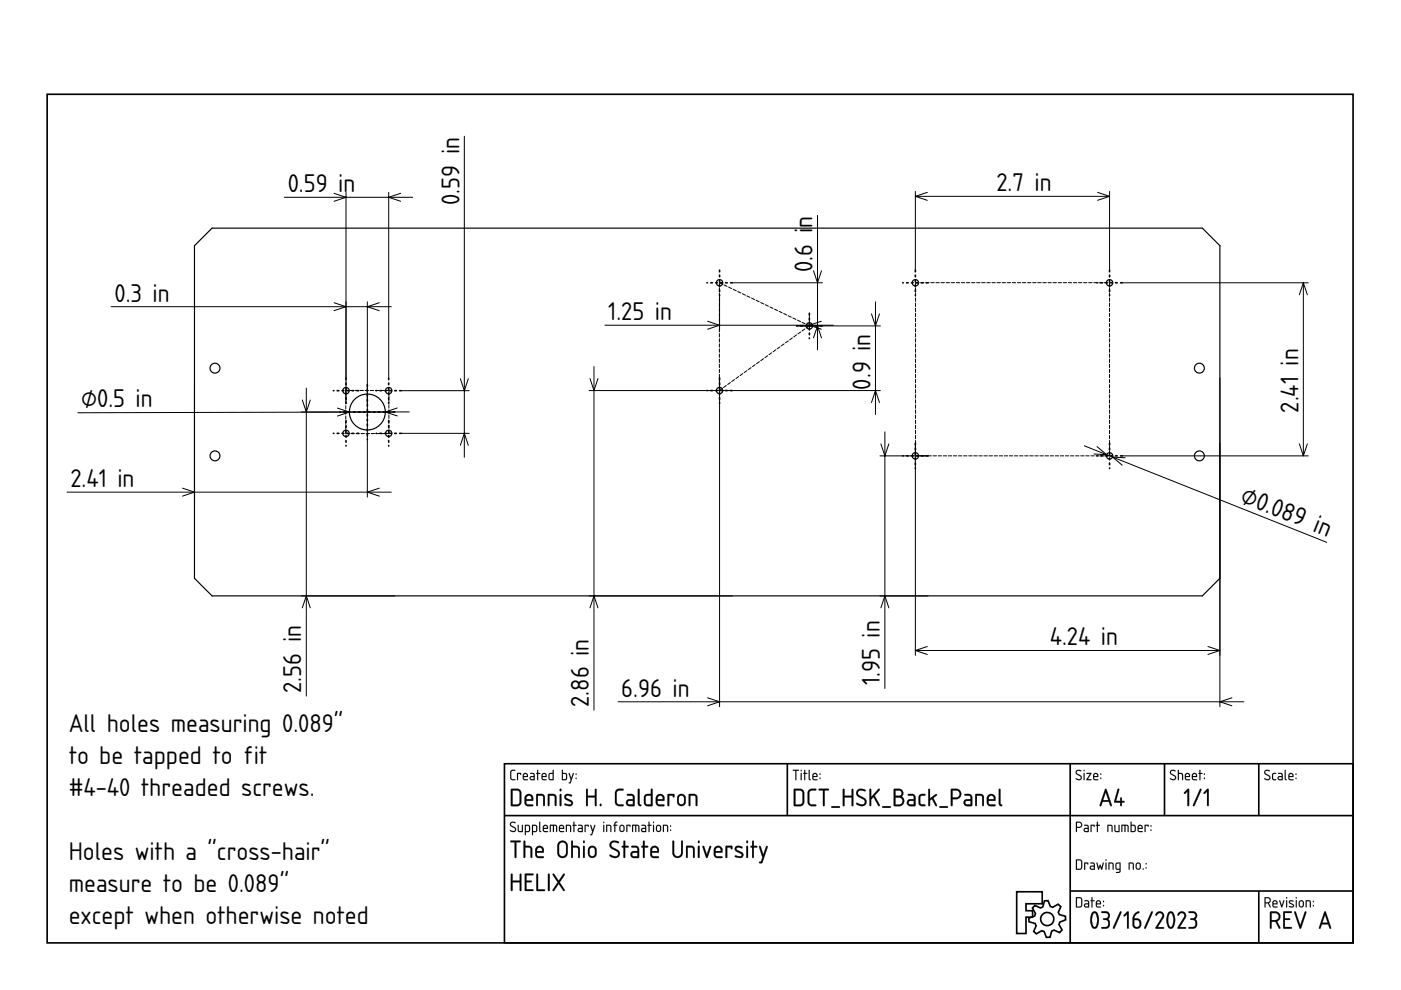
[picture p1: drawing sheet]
<svg xmlns="http://www.w3.org/2000/svg" width="297mm" height="210mm" viewBox="0 0 297 210" stroke-linecap="round" stroke-linejoin="round" font-family="sans-serif">
<defs><g id="words">
<g font-size="5.1">
<text x="61" y="40.8">0.59 in</text>
<text x="211.3" y="40.6">2.7 in</text>
<text x="97.4" y="43.4" transform="rotate(-90 97.4 43.4)">0.59 in</text>
<text x="172.3" y="48.4" transform="rotate(-90 172.3 48.4)">n</text>
<text x="172.3" y="57.6" transform="rotate(-90 172.3 57.6)">0.6 i</text>
<text x="24.3" y="64">0.3 in</text>
<text x="129" y="67.9">1.25 in</text>
<text x="184.6" y="82.6" transform="rotate(-90 184.6 82.6)">0.9 in</text>
<text x="17.2" y="86.4">⌀0.5 in</text>
<text x="275.3" y="87.5" transform="rotate(-90 275.3 87.5)">2.41 in</text>
<text x="14.9" y="103.3">2.41 in</text>
<text x="262.7" y="106.4" transform="rotate(22 262.7 106.4)">⌀0.089 in</text>
<text x="222.6" y="136.9">4.24 in</text>
<text x="63.9" y="146.9" transform="rotate(-90 63.9 146.9)">2.56 in</text>
<text x="124.9" y="149.9" transform="rotate(-90 124.9 149.9)">2.86 in</text>
<text x="131.7" y="147.7">6.96 in</text>
<text x="186.6" y="145.2" transform="rotate(-90 186.6 145.2)">1.95 in</text>
<text x="14.6" y="155.2">All holes measuring 0.089&quot;</text>
<text x="14.6" y="162">to be tapped to fit</text>
<text x="14.6" y="168.8">#4-40 threaded screws.</text>
<text x="14.6" y="182.4">Holes with a &quot;cross-hair&quot;</text>
<text x="14.6" y="189.2">measure to be 0.089&quot;</text>
<text x="14.6" y="196">except when otherwise noted</text>
</g>
</g></defs>
<g fill="none" stroke="#000" stroke-width=".35">
<path d="M10 20h276.9v179.9h-276.9zM107 161.9h179.9v38h-179.9zM107 172.9h179.9M166.9 161.9v11M226.9 161.9v38M246.9 161.9v11M266.9 161.9v11M215.6 189.1h5.4v2.5h-3.5v1.5h1.4v1.4h-1.4v3.4h-1.9zM219.4 192l1.2 .5 .5-.2 .3-1.3h.8l.5 1.2 .5 .2 1.1-.7 .6 .5-.5 1.2 .2 .5 1.3 .4v.7l-1.2 .5-.2 .5 .7 1.2-.5 .5-1.2-.5-.5 .2-.4 1.3-.7 .1-.5-1.3-.5-.2-1.2 .7-.5-.5 .5-1.2-.2-.5-1.3-.4-.1-.7 1.3-.5 .1-.5-.6-1.2zM226.9 188.9h60M266.9 188.9v11"/>
<circle cx="222" cy="194.9" r="1.4"/>
</g>
<g fill="#000">
<path d="M108.2 174.4a.7 .7 0 0 1 1.1 .1h-.1a.48 .48 0 0 0-.5-.1 .48 .48 0 0 0-.3 .5l1 .8-.1 .6a.76 .76 0 0 1-1.2-.3l.9 .2 .2-.3-1.1-.9zM108.3 174.4l-.2 .6 .9 .5a.37 .37 0 0 1 .2 .6 .37 .37 0 0 1-.5 .1l-.5-.2v.2a.67 .67 0 0 0 .8 .2 .67 .67 0 0 0 .4-.7l-1.1-.9 .2-.4 .7 .1 .1-.1-.7-.2zM109.8 174.9l.2 .1v1.1l.6 .1v-1.2l.2-.1v1.5h-.6l-.3-.1zM109.8 174.9l.1 1.4 .9 .1v-1.5l-.1 .1v1.2h-.5l-.2-.1v-1.1zM111.5 175.1v1.1h.5l.1-1zM111.5 175.1l.7 .1-.1 1h-.6zM111.3 174.9h.8l.3 .4-.1 1-.8 .1-.1 .7-.1-.1zM111.3 174.9v2.1h.2v-.6h.5a.94 .94 0 0 0 .3-1.4zM113 175.1v1.1h.6v-1zM113 175.1l.7 .1-.1 1h-.6zM112.8 174.9h.9l.2 .4-.1 1-.8 .1-.1 .7-.1-.1zM112.8 174.9v2.1h.2v-.6h.5a.94 .94 0 0 0 .3-1.4zM114.3 174.2l.2 .1v1.7l.3 .3-.2 .1-.3-.3zM114.4 174.3l-.1 1.8 .1 .2 .2 .1-.1-2.1zM115.4 175.2l-.1 .3h.7l-.2-.4zM115.4 175.2a.36 .36 0 0 1 .4-.1 .36 .36 0 0 1 .2 .5h-.7zM115.3 175a.55 .55 0 0 1 .7 0 .55 .55 0 0 1 .1 .8l-.8-.1 .1 .4 .8 .2-.7 .1a.92 .92 0 0 1-.2-1.4zM115.3 175l-.2 .4 .1 .9 1 .1v-.2h-.8l-.1-.3v-.2h.9l-.1-.6-.5-.2zM116.6 174.9l1.4 .1 .1 .3v1.1l-.2-.1-.1-1.1-.3-.1v1.2l-.1 .1-.2-.1v-1.2h-.4v1.2l-.2 .1zM116.6 174.9v1.5l.2-.1v-1.2h.4l.2 1.3v-1.3h.5v1.2l.2 .1a1.36 1.36 0 0 0-.3-1.5zM118.8 175.2l-.1 .3h.7l-.2-.4zM118.8 175.2a.36 .36 0 0 1 .4-.1 .36 .36 0 0 1 .2 .5h-.7zM118.7 175a.56 .56 0 0 1 .7 0 .56 .56 0 0 1 .1 .8l-.8-.1 .1 .4 .8 .2-.7 .1a.92 .92 0 0 1-.2-1.4zM118.7 175l-.2 .4 .1 .9 1 .1v-.2h-.8l-.1-.3v-.2h.9l-.1-.6-.4-.2zM120 174.9h.7l.3 .1 .1 1.4-.2-.1-.1-1.1-.6-.1v1.2l-.2 .1zM120 174.9v1.5l.2-.1v-1.2l.7 .1 .1 1.2 .1-.7a.7 .7 0 0 0-.3-.8 .7 .7 0 0 0-.8 0zM121.6 174.2l.2 .1v.6l.5 .1-.5 .1v1.2l-.1 .1-.1-.1v-1.2l-.3-.1 .3-.1zM121.6 174.2v.7l-.2 .1 .2 .1 .1 1.3 .1-1.3 .4-.1-.4-.1v-.6zM122.7 175.8l.1 .4h.5v-.5zM122.7 175.8l.7-.1v.5h-.7zM122.6 174.9h.7l.3 .4-.1 1.1h-.6a.46 .46 0 0 1-.5-.4 .46 .46 0 0 1 .5-.5h.4v-.3l-.7-.1zM122.6 174.9v.1l.7 .2 .1 .4h-.5a.43 .43 0 0 0-.4 .4 .43 .43 0 0 0 .4 .4h.6l.1-1.1-.3-.4zM124 174.9l.8 .1-.1 .3-.1-.2h-.4v1.2l-.1 .1-.2-.1zM124 174.9l.1 1.5 .1-1.3h.4l.1 .2 .1-.3zM125.1 174.9l.3 .1 .3 1 .3-1 .1-.1 .1 .1-.8 2.1-.3-.1 .3-.1 .2-.6zM125.2 174.9l.4 1.4-.2 .6-.3 .1 .3 .1 .8-2.1h-.2l-.3 1-.4-1zM127.9 174.9l.2 .1v1.3l-.1 .1-.1-.1zM127.9 174.9l.1 1.5 .1-1.4zM127.9 174.4a.15 .15 0 0 1 .3 0 .15 .15 0 0 1-.3 0zM127.9 174.2v.3h.2v-.3zM128.5 174.9h.7l.3 .1 .1 1.4-.2-.1-.1-1.1-.6-.1v1.2l-.2 .1zM128.6 174.9v1.5l.1-.1v-1.2l.7 .1 .1 1.2 .1-.7a.7 .7 0 0 0-.2-.8 .7 .7 0 0 0-.8 0zM130.4 174.3l.5-.1v.2l-.4 .1v.4l.4 .1-.4 .1v1.2l-.2 .1-.1-1.3-.2-.1 .2-.1zM130.4 174.3l-.1 .6-.3 .1 .3 .1v1.3l.1-1.3 .5-.1-.5-.1 .1-.3 .4-.2v-.2zM131.6 175.2v.8l.5 .1 .1-.8-.2-.2zM131.6 175.1l.5 .1 .1 .6a.36 .36 0 0 1-.3 .4 .36 .36 0 0 1-.4-.3zM131.5 175a.55 .55 0 0 1 .6-.1 .55 .55 0 0 1 .3 .5l-.1 .8-.2 .2h-.5l-.3-.5v-.7zM131.5 175l-.1 .2-.1 .7a.53 .53 0 0 0 .6 .5 .53 .53 0 0 0 .5-.5l-.2-.9-.4-.1zM132.8 174.9l.9 .1-.1 .3-.1-.2h-.5v1.2l-.1 .1-.1-.1zM132.8 174.9l.1 1.5 .1-1.3h.5l.1 .2 .1-.3zM134 174.9l1.4 .1 .2 .3-.1 1.1-.2-.1v-1.1l-.4-.1v1.2l-.1 .1-.1-.1v-1.2h-.5v1.2l-.2 .1zM134.1 174.9l-.1 1.5 .2-.1v-1.2h.5l.1 1.3 .1-1.3h.4l.1 1.2 .1 .1a1.36 1.36 0 0 0-.2-1.5zM136.2 175.8l.1 .4h.5v-.5zM136.2 175.8l.6-.1v.5h-.6zM136 174.9h.8l.2 .4v1.1h-.7a.46 .46 0 0 1-.4-.4 .46 .46 0 0 1 .4-.5h.5v-.3l-.8-.1zM136 174.9v.1l.8 .2v.4h-.5a.43 .43 0 0 0-.4 .4 .43 .43 0 0 0 .4 .4h.7v-1.1l-.3-.4zM137.5 174.2l.2 .1v.6l.5 .1-.5 .1v1.2l-.1 .1-.1-.1v-1.2l-.2-.1 .2-.1zM137.5 174.2v.7l-.2 .1 .2 .1 .1 1.3 .1-1.3 .4-.1-.4-.1v-.6zM138.5 174.9l.2 .1v1.3l-.1 .1-.2-.1zM138.5 174.9l.1 1.5 .1-1.4zM138.4 174.4a.15 .15 0 0 1 .3 0 .15 .15 0 0 1-.3 0zM138.5 174.2v.3h.1v-.3zM139.4 175.2l-.1 .8 .5 .1 .1-.8-.2-.2zM139.4 175.1l.5 .1 .1 .6a.36 .36 0 0 1-.4 .4 .36 .36 0 0 1-.3-.3zM139.3 175a.55 .55 0 0 1 .6-.1 .55 .55 0 0 1 .3 .5l-.1 .8-.3 .2h-.4l-.3-.5v-.7zM139.3 175l-.2 .2v.7a.53 .53 0 0 0 .5 .5 .53 .53 0 0 0 .6-.5l-.2-.9-.4-.1zM140.6 174.9h.6l.4 .1v1.4l-.2-.1v-1.1l-.6-.1v1.2l-.2 .1zM140.6 174.9v1.5l.1-.1v-1.2l.7 .1 .2 1.2v-.7a.7 .7 0 0 0-.2-.8 .7 .7 0 0 0-.8 0zM142.1 175.9h.2v.3l-.2-.1zM142.1 175.9v.2h.1v-.2zM142.1 175h.2v.3h-.2zM142.1 175v.2h.2v-.2z"/>
<path d="M108.3 174.4a.64 .64 0 0 1 1 .1h-.1a.49 .49 0 0 0-.6-.1 .49 .49 0 0 0-.2 .5l.7 .5a.6 .6 0 0 1 .2 .8 .6 .6 0 0 1-.9 .1l-.3-.1 .1-.2a.51 .51 0 0 0 .6 .2 .51 .51 0 0 0 .4-.5l-1-.6-.1-.3zM109.8 174.9l.2 .1v1.1l.2 .1h.5v-1.2l.1-.1v1.5l-.9-.1zM111.5 175.1v1.1h.5l.2-1zM111.3 174.9a.77 .77 0 0 1 .9 .1 .77 .77 0 0 1 .2 .9l-.3 .5h-.6v.7h-.2zM113 175.1v1.1h.6l.1-1zM112.8 174.9a.77 .77 0 0 1 1 .1 .77 .77 0 0 1 .1 .9l-.2 .5h-.7v.7h-.2zM114.3 174.2l.2 .1v1.7l.3 .3-.2 .1-.3-.3zM115.4 175.2l-.1 .3h.7l-.2-.4zM115.3 175a.55 .55 0 0 1 .7 0 .55 .55 0 0 1 .1 .7h-.8l.1 .5 .8 .1-.7 .1a.91 .91 0 0 1-.2-1.4zM116.6 174.9h1.2a1.25 1.25 0 0 1 .2 1.5l-.1-1.2-.2-.1h-.2l-.1 1.3-.2-.1v-1.2h-.4v1.2l-.2 .1zM118.8 175.2l-.1 .3h.7l-.2-.4zM118.7 175a.55 .55 0 0 1 .7 0 .55 .55 0 0 1 .1 .7h-.8l.1 .5 .8 .1-.7 .1a.91 .91 0 0 1-.2-1.4zM120 174.9a.71 .71 0 0 1 .8 0 .71 .71 0 0 1 .3 .8l-.1 .7-.1-1.2-.7-.1v1.2l-.2 .1zM121.6 174.2l.2 .1v.6l.4 .1-.4 .1-.1 1.3-.1-1.3-.2-.1 .2-.1zM122.7 175.8l.1 .4h.5v-.5zM122.6 174.9h.7l.3 .4-.1 1.1h-.6a.44 .44 0 0 1-.4-.4 .44 .44 0 0 1 .4-.5h.4v-.3l-.7-.1zM124 174.9l.8 .1-.1 .3-.1-.2h-.4l-.1 1.3zM125.2 174.9l.1 .1 .4 1 .3-1h.2l-.8 2.1-.3-.1 .3-.1 .2-.6zM127.9 174.9l.2 .1-.1 1.4zM127.9 174.4a.15 .15 0 0 1 .3 0 .15 .15 0 0 1-.3 0zM128.5 174.9a.71 .71 0 0 1 .9 0 .71 .71 0 0 1 .2 .8l-.1 .7-.1-1.2-.7-.1v1.2l-.2 .1zM130.4 174.3l.5-.1v.2l-.4 .2v.3l.4 .1-.4 .1-.2 1.3-.1-1.3-.2-.1 .2-.1zM131.6 175.2l-.1 .7a.34 .34 0 0 0 .4 .3 .34 .34 0 0 0 .3-.4l-.1-.6zM131.5 175l.6-.1a.93 .93 0 0 1 0 1.5h-.4a.96 .96 0 0 1-.2-1.4zM132.8 174.9l.9 .1-.1 .3-.1-.2h-.5l-.1 1.3zM134.1 174.9h1.2a1.25 1.25 0 0 1 .2 1.5l-.2-1.2-.2-.1h-.2l-.1 1.3-.1-.1v-1.2h-.5v1.2l-.2 .1zM136.2 175.8l.1 .4h.5v-.5zM136 174.9h.7l.3 .4v1.1h-.7a.44 .44 0 0 1-.4-.4 .44 .44 0 0 1 .4-.5h.5v-.3l-.8-.1zM137.5 174.2l.2 .1v.6l.5 .1-.5 .1-.1 1.3-.1-1.3-.2-.1 .2-.1zM138.5 174.9l.2 .1-.1 1.4zM138.4 174.4a.15 .15 0 0 1 .3 0 .15 .15 0 0 1-.3 0zM139.4 175.2l-.1 .7a.34 .34 0 0 0 .3 .3 .34 .34 0 0 0 .4-.4l-.1-.6zM139.3 175l.6-.1a.93 .93 0 0 1-.1 1.5h-.4a.96 .96 0 0 1-.1-1.4zM140.6 174.9a.71 .71 0 0 1 .8 0 .71 .71 0 0 1 .3 .8l-.1 .7-.2-1.2-.6-.1v1.2l-.2 .1zM142.1 175.9h.2v.2h-.2zM142.1 175h.2v.3h-.2z"/>
<path d="M108.2 178.2h2l.2 .2-.2 .2h-.7v3.1l-.2 .2-.2-.2v-3.1l-.9-.1zM108.3 178.3v.2l.8 .1v3.1l.2 .2 .2-.2v-3.1h.7l.2-.2-.2-.2zM111 178.3h.3l.1 1a1.37 1.37 0 0 1 1.3 .2l.2 .6-.1 1.8h-.3v-.2l-.1-1.8-1-.2v2l-.1 .2h-.3zM111.1 178.3v3.5l.2-.1v-2h.8l.4 .2v1.8l.3 .1v-1.7l-.2-.5a1.32 1.32 0 0 0-1.2-.2l-.1-1.1zM114 179.9l-.2 .5h1.2l-.2-.5a.61 .61 0 0 0-.8 0zM113.9 179.9a.59 .59 0 0 1 .8-.2 .59 .59 0 0 1 .3 .8h-1.2zM113.8 179.5v.1a.92 .92 0 0 1 1.3 0 .92 .92 0 0 1 0 1.2h-1.3l.2 .7h1.1l.2 .2-.2 .2h-.9a.92 .92 0 0 1-.8-1.2 1.17 1.17 0 0 1 .4-1.2zM113.8 179.6a2.22 2.22 0 0 0-.1 2.1l.5 .2h.9l.2-.2-.2-.1-1.1-.1-.2-.4v-.3l1.5-.1v-.7l-.2-.4-.7-.2zM118.8 178.8l-.2 .5v1.6l.3 .6h.5l.5-.3 .1-1.9a.73 .73 0 0 0-.4-.6 .73 .73 0 0 0-.8 .1zM118.8 178.8a.68 .68 0 0 1 1 0l.2 .3v1.7a.77 .77 0 0 1-.7 .8 .77 .77 0 0 1-.8-.7v-1.6zM118.5 178.5l.8-.3 .8 .3 .3 .5v1.8a1.13 1.13 0 0 1-1.1 1.1 1.13 1.13 0 0 1-1.2-1l.1-1.9zM118.5 178.5l-.3 .8v1.6l.3 .7a1.18 1.18 0 0 0 1.5 0l.3-.5v-1.8a1.1 1.1 0 0 0-.6-1 1.1 1.1 0 0 0-1.2 .2zM121.1 178.3h.3l.1 1a1.37 1.37 0 0 1 1.3 .2l.2 .6-.1 1.8h-.3v-.2l-.1-1.8-1-.2v2l-.1 .2h-.3zM121.2 178.3v3.5l.2-.1v-2h.8l.4 .2v1.8l.3 .1v-1.7l-.2-.5a1.32 1.32 0 0 0-1.2-.2l-.1-1.1zM123.6 179.4h.4v.1v2.2l-.2 .2-.2-.2zM123.7 179.4l-.1 2.3 .2 .2 .2-.2v-2.2zM123.6 178.5a.26 .26 0 0 1 .5 0 .26 .26 0 0 1-.5 0zM123.7 178.3v.4h.2v-.4zM125.2 179.8l-.1 .3-.1 .9a.58 .58 0 0 0 .9 .4l.2-.5-.1-.9-.4-.3zM125.2 179.8l.4-.1 .4 .1 .1 .3 .1 .8a.59 .59 0 0 1-.6 .7 .59 .59 0 0 1-.6-.6v-.9zM125 179.5a.94 .94 0 0 1 1.5 .7 1.53 1.53 0 0 1-.3 1.5l-.6 .2-.7-.2a1.81 1.81 0 0 1 .1-2.2zM125 179.5l-.3 .7a1.4 1.4 0 0 0 .4 1.6 .89 .89 0 0 0 1.4-.8l-.1-1-.2-.4-.7-.2zM129.5 178.5a1.41 1.41 0 0 1 1.8 .1l-.2 .2a.91 .91 0 0 0-1.5 .4l.4 .5a1.92 1.92 0 0 1 1.4 1v.6l-.3 .4a1.47 1.47 0 0 1-1.9-.3l.2-.2 1.1 .3h.3l.2-.3a.55 .55 0 0 0-.3-.7l-1.4-.8-.1-.5zM129.5 178.5a.91 .91 0 0 0 .2 1.5l1 .5a.64 .64 0 0 1 .3 .9 .64 .64 0 0 1-1 .1l-.6-.3-.2 .2 .2 .2a1.13 1.13 0 0 0 1.3 .3 1.13 1.13 0 0 0 .7-1.2l-.5-.6-.9-.4a.56 .56 0 0 1-.3-.9l.3-.2 1.1 .1 .1-.1-.1-.2-1-.1zM132.2 178.3h.3l.1 .1-.1 .9h.6l.2 .2-.2 .2h-.6l.1 2-.2 .2-.2-.2v-2h-.3l-.1-.2v-.1l.4-.1zM132.2 178.3v1.1l-.4 .1 .4 .2v2l.2 .2 .1-.2v-2l.8-.2-.2-.1h-.6v-1zM134.1 180.9v.4l.2 .2 .8 .1v-.8zM134.1 180.9l1.1-.1v.8l-1.1-.1-.1-.3zM133.9 179.4l1.1-.1 .5 .6v1.9l-.2 .1h-.9a.77 .77 0 0 1-.8-.7 .77 .77 0 0 1 .8-.8h.7v-.5l-.2-.2h-1zM133.9 179.4v.2l1 .1 .2 .2 .1 .6h-.8a.72 .72 0 0 0-.7 .7 .72 .72 0 0 0 .7 .7l1.1-.1v-1.9l-.5-.5zM136.4 178.3h.3v.1v.9h.5l.3 .2-.3 .2h-.5v2l-.2 .2-.2-.2v-2h-.3l-.1-.2 .1-.1 .3-.1zM136.4 178.3v1.1l-.4 .1 .4 .2v2l.1 .2 .2-.2v-2l.7-.2-.2-.1h-.5v-1zM138.4 179.9l-.2 .5h1.2l-.2-.5a.61 .61 0 0 0-.8 0zM138.3 179.9a.59 .59 0 0 1 .8-.2 .59 .59 0 0 1 .3 .8h-1.2zM138.2 179.5v.1a.92 .92 0 0 1 1.2 0 .92 .92 0 0 1 .1 1.2h-1.3l.2 .7h1.1l.2 .2-.2 .2h-.9a.92 .92 0 0 1-.8-1.2 1.17 1.17 0 0 1 .4-1.2zM138.2 179.6a2.22 2.22 0 0 0-.1 2.1l.5 .2h.9l.2-.2-.2-.1-1.1-.1-.2-.4v-.3l1.4-.1 .1-.7-.2-.4-.7-.2zM142.6 178.3h.3v.1v2.4l.3 .6a.75 .75 0 0 0 1.2-.4v-2.6l.2-.2 .2 .2v2.4l-.3 .8a1.1 1.1 0 0 1-1.3 .3 1.1 1.1 0 0 1-.7-1.1zM142.6 178.3v2.5l.3 .8a1.11 1.11 0 0 0 1.2 .2 1.11 1.11 0 0 0 .6-1v-2.4l-.1-.2-.2 .2v2.6l-.2 .3a.75 .75 0 0 1-.8 .2 .75 .75 0 0 1-.5-.7v-2.4zM145.5 179.4l1.1-.1 .5 .2a3.5 3.5 0 0 1 .2 2.4h-.3l-.1-.2-.1-1.9-1-.1v2v.2h-.3zM145.5 179.4v2.4l.3-.1v-2h.8l.3 .2 .1 1.8 .1 .2 .2-.2v-1.3a.8 .8 0 0 0-.7-1zM148 179.4h.3l.1 .1v2.2l-.2 .2-.3-.2zM148 179.4v2.3l.2 .2 .1-.2v-2.2zM147.9 178.5a.3 .3 0 0 1 .6 0 .3 .3 0 0 1-.6 0zM148 178.3v.4h.3v-.4zM149 179.4l.3 .1 .6 1.7 .5-1.7 .2-.2 .2 .2-.7 2.3-.2 .1-.2-.1-.8-2.2zM149 179.4l.7 2.4 .2 .1 .9-2.4-.2-.1-.1 .1-.6 1.8-.6-1.8zM151.8 179.9l-.1 .5h1.1l-.1-.5a.61 .61 0 0 0-.9 0zM151.8 179.9a.59 .59 0 0 1 .8-.2 .59 .59 0 0 1 .2 .8h-1.1zM151.6 179.5l.1 .1a.92 .92 0 0 1 1.2 0 .92 .92 0 0 1 .1 1.2h-1.3l.2 .7h1.1l.2 .2-.2 .2h-.9a.92 .92 0 0 1-.8-1.2 1.17 1.17 0 0 1 .3-1.2zM151.7 179.6a2.22 2.22 0 0 0-.1 2.1l.5 .2h.9l.2-.2-.2-.1-1.1-.1-.2-.4v-.3l1.4-.1v-.7l-.1-.4-.7-.2zM153.9 179.4l1.2-.1 .2 .2v.5l-.2 .1-.1-.1-.1-.3h-.7v2l-.2 .2-.2-.2zM153.9 179.4a4.3 4.3 0 0 0 .1 2.5l.2-.2v-2h.8l.1 .3 .2-.5-.2-.1zM155.9 179.5a1.2 1.2 0 0 1 1.6 .2l-.2 .2a.81 .81 0 0 0-1.1 .1l.1 .2 .9 .5a.68 .68 0 0 1 .4 .8 .68 .68 0 0 1-.9 .4l-.9-.2 .1-.3 1 .1 .3-.1v-.3l-1-.5a.68 .68 0 0 1-.3-1.1zM156 179.5l-.2 .5 .2 .4 1 .6 .3 .3a.8 .8 0 0 1-1.3 .1h-.2l.1 .3 1.1 .2 .3-.1a.61 .61 0 0 0 .3-.6 .61 .61 0 0 0-.4-.5l-.9-.4-.2-.3a.61 .61 0 0 1 1-.2h.3l-.1-.3-.9-.1zM158.3 179.4h.3v.1v2.2l-.2 .2-.2-.2zM158.3 179.4v2.3l.1 .2 .2-.2v-2.2zM158.2 178.5a.26 .26 0 0 1 .5 0 .26 .26 0 0 1-.5 0zM158.3 178.3v.4h.2v-.4zM159.5 178.3h.3v.1v.9h.6l.2 .2-.2 .2h-.6v2l-.2 .2-.2-.2 .1-2h-.4v-.2v-.1l.4-.1zM159.5 178.3v1.1l-.4 .1 .4 .2v2l.1 .2 .2-.2v-2l.7-.2-.1-.1h-.6v-1zM161 179.4l.3 .1 .5 1.7 .6-1.7 .2-.2 .2 .2-1.1 3.4-.3 .2-.4-.1-.1-.1 .1-.2h.3l.3-.9zM161 179.4l.7 2.4-.3 .9-.4 .2 .4 .1 .2-.1 1.1-3.4-.1-.1-.2 .1-.6 1.8-.5-1.8z"/>
<path d="M108.3 178.3l1.9-.1 .2 .2-.2 .2h-.7v3.1l-.2 .2-.2-.2v-3.1l-.8-.1zM111.1 178.3h.2l.1 1a1.34 1.34 0 0 1 1.2 .3l.2 .5v1.8h-.3v-.2l-.1-1.8-.3-.2h-.7v2l-.1 .2h-.3zM114 179.9l-.2 .5h1.2a.58 .58 0 0 0-.3-.6 .58 .58 0 0 0-.7 .1zM113.8 179.6a.92 .92 0 0 1 1.2 0 .92 .92 0 0 1 .1 1.2h-1.3l.2 .7 1.1 .1 .2 .1-.2 .2h-.9a.89 .89 0 0 1-.7-1.2 1.14 1.14 0 0 1 .3-1.1zM118.8 178.8l-.3 .5v1.6a.75 .75 0 0 0 .8 .7 .75 .75 0 0 0 .7-.8v-1.5a.75 .75 0 0 0-.4-.6 .75 .75 0 0 0-.8 .1zM118.5 178.5a1.1 1.1 0 0 1 1.2-.2 1.1 1.1 0 0 1 .7 1v1.5a1.1 1.1 0 0 1-1.1 1.1 1.1 1.1 0 0 1-1.1-1v-1.9zM121.2 178.3h.2l.1 1a1.34 1.34 0 0 1 1.2 .3l.2 .5v1.8h-.3v-.2l-.1-1.8-.3-.2h-.7v2l-.1 .2h-.3zM123.7 179.4h.2l.1 .1v2.2l-.2 .2-.2-.2zM123.6 178.5a.25 .25 0 0 1 .5 0 .25 .25 0 0 1-.5 0zM125.2 179.8l-.2 .3v.9a.57 .57 0 0 0 .6 .6 .57 .57 0 0 0 .5-.7v-.8l-.1-.3-.4-.1zM125 179.5a.92 .92 0 0 1 1.5 .7 1.51 1.51 0 0 1-.3 1.5 .92 .92 0 0 1-1 .1 .92 .92 0 0 1-.5-.8v-1zM129.5 178.5a1.41 1.41 0 0 1 1.7 .1l-.1 .2a.92 .92 0 0 0-1.5 .4l.4 .5a1.9 1.9 0 0 1 1.4 1 1.07 1.07 0 0 1-.5 1.2 1.07 1.07 0 0 1-1.3-.2l-.3-.2 .1-.3a1.19 1.19 0 0 0 1.6 0 .58 .58 0 0 0-.3-.7l-1.3-.9-.2-.4zM132.2 178.3h.3v.1v.9h.6l.2 .2-.2 .2h-.6v2l-.1 .2-.2-.2v-2l-.4-.2 .4-.2zM134.1 180.9l-.1 .4 .3 .2 .8 .1v-.8zM133.9 179.4h1.1l.5 .5v1.9l-.2 .1h-.9a.74 .74 0 0 1-.7-.7 .74 .74 0 0 1 .7-.8h.7v-.5l-.2-.2-1-.1zM136.4 178.3h.2l.1 .1v.9h.5l.2 .2-.2 .2h-.5v2l-.2 .2-.2-.2v-2l-.3-.2 .3-.2zM138.4 179.9l-.2 .5h1.2a.58 .58 0 0 0-.3-.6 .58 .58 0 0 0-.7 .1zM138.2 179.6a.92 .92 0 0 1 1.2 0 .92 .92 0 0 1 .1 1.2h-1.3l.2 .7 1.1 .1 .2 .1-.2 .2h-.9a.89 .89 0 0 1-.7-1.2 1.14 1.14 0 0 1 .3-1.1zM142.6 178.3h.3v.1v2.4a.75 .75 0 0 0 .8 .8 .75 .75 0 0 0 .7-.8v-2.4l.2-.2 .2 .2v2.4a1.11 1.11 0 0 1-1.1 1.1 1.11 1.11 0 0 1-1.1-1.1zM145.5 179.4a1.44 1.44 0 0 1 1.8 .5v1.8l-.2 .2-.2-.2v-1.8l-.3-.2h-.8v2l-.2 .2a3.9 3.9 0 0 1-.1-2.5zM148 179.4h.3v.1v2.2l-.1 .2-.2-.2zM148 178.5a.24 .24 0 0 1 .4 0 .24 .24 0 0 1-.4 0zM149 179.4l.3 .1 .6 1.7 .5-1.7 .2-.2 .2 .2-.8 2.3-.1 .1-.2-.1zM151.8 179.9l-.1 .5h1.1a.58 .58 0 0 0-.2-.6 .58 .58 0 0 0-.8 .1zM151.7 179.6a.92 .92 0 0 1 1.2 0 .92 .92 0 0 1 .1 1.2h-1.3l.2 .7 1.1 .1 .2 .1-.2 .2h-.9a.89 .89 0 0 1-.8-1.2 1.14 1.14 0 0 1 .4-1.1zM153.9 179.4l1.2-.1 .2 .2-.2 .6-.1-.1-.1-.3h-.7v2l-.2 .2a3.9 3.9 0 0 1-.1-2.5zM156 179.5a1.2 1.2 0 0 1 1.4 .2l-.1 .2-.6-.2a.34 .34 0 0 0-.4 0 .34 .34 0 0 0-.1 .4l1 .6a.71 .71 0 0 1 .3 1 .71 .71 0 0 1-1 .2l-.7-.2v-.3h.2a.78 .78 0 0 0 1.3-.1l-.3-.3-.8-.4a.66 .66 0 0 1-.2-1.1zM158.3 179.4h.2l.1 .1v2.2l-.2 .2-.2-.2zM158.2 178.5a.25 .25 0 0 1 .5 0 .25 .25 0 0 1-.5 0zM159.5 178.3h.3v.1v.9h.6l.2 .2-.2 .2h-.6v2l-.2 .2-.1-.2v-2l-.4-.2 .4-.2zM161 179.4l.3 .1 .5 1.7 .6-1.7 .2-.2 .2 .2-1.1 3.4-.3 .1h-.4l-.1-.1 .4-.2 .3-.9z"/>
<path d="M108.7 167.6v3l1.2-.1 .3-.5-.1-2-.3-.4zM108.4 167.3h1.5l.6 .6v2.4l-.6 .6h-1.5zM111.7 168.9l-.1 .6h1.1a.58 .58 0 0 0-.3-.7 .58 .58 0 0 0-.7 .1zM111.5 168.6a.92 .92 0 0 1 1.3 0 .92 .92 0 0 1 .1 1.2h-1.3l.1 .7 1.1 .1 .3 .2-.3 .1h-.9a.89 .89 0 0 1-.7-1.2 1.14 1.14 0 0 1 .3-1.1zM113.7 168.4a1.44 1.44 0 0 1 1.8 .5v1.8l-.2 .2-.1-.2-.1-1.8-.3-.2h-.8v2l-.1 .2a3.9 3.9 0 0 1-.2-2.5zM116.2 168.4a1.44 1.44 0 0 1 1.8 .5v1.8l-.2 .2-.2-.2v-1.8l-.3-.2h-.8v2l-.2 .2a3.9 3.9 0 0 1-.1-2.5zM118.7 168.4h.3v.1v2.2l-.1 .2-.2-.2zM118.7 167.5a.24 .24 0 0 1 .4 0 .24 .24 0 0 1-.4 0zM119.8 168.5a1.2 1.2 0 0 1 1.5 .2l-.2 .2-.6-.2a.34 .34 0 0 0-.4 0 .34 .34 0 0 0-.1 .4l1.1 .6a.71 .71 0 0 1 .2 1 .71 .71 0 0 1-1 .2l-.6-.2v-.3h.2a.78 .78 0 0 0 1.2-.1l-.2-.3-.9-.4a.66 .66 0 0 1-.2-1.1zM124.3 167.3h.3v.1v1.3h1.5v-1.3l.1-.1h.2v3.6h-.2l-.1-.2v-1.6h-1.5v1.6v.2h-.3zM127.2 170.5h.3v.4h-.3zM130.7 167.5a1.46 1.46 0 0 1 1.5-.1l-.2 .2-1 .1-.3 .4 .1 2.2 .4 .3h1l-.1 .3h-1.1l-.5-.5-.1-2.3zM133.2 169.9l-.1 .4 .2 .2 .9 .1v-.8zM133 168.4h1l.5 .5v1.9l-.1 .1h-1a.74 .74 0 0 1-.7-.7 .74 .74 0 0 1 .7-.8h.8v-.5l-.2-.2-1-.1zM135.3 167.3h.3v.1v2.9l.4 .4a.52 .52 0 0 1-.7 0 .52 .52 0 0 1-.1-.7zM137.1 168.7l-.2 .5v1.2l.4 .2h.7v-1.9zM136.7 168.6a1.3 1.3 0 0 1 1.3-.3v-.9l.2-.2 .2 .2v3.3l-.3 .2a1.47 1.47 0 0 1-1.3-.2l-.3-.5v-1.2zM139.5 168.9l-.1 .6h1.1a.58 .58 0 0 0-.2-.7 .58 .58 0 0 0-.8 .1zM139.4 168.6a.92 .92 0 0 1 1.2 0 .92 .92 0 0 1 .1 1.2h-1.3l.2 .7 1.1 .1 .2 .2-.2 .1h-.9a.89 .89 0 0 1-.8-1.2 1.14 1.14 0 0 1 .4-1.1zM141.6 168.4l1.2-.1 .2 .2-.2 .6-.1-.1-.1-.3h-.7v2l-.2 .2a3.9 3.9 0 0 1-.1-2.5zM144.1 168.8l-.2 .3v.9a.57 .57 0 0 0 .6 .6 .57 .57 0 0 0 .5-.7v-.8l-.1-.3-.4-.1zM143.9 168.5a.92 .92 0 0 1 1.5 .7 1.51 1.51 0 0 1-.3 1.5 .92 .92 0 0 1-1 .1 .92 .92 0 0 1-.5-.8v-1zM146.1 168.4a1.44 1.44 0 0 1 1.7 .5l.1 1.8-.2 .2-.2-.2v-1.8l-.3-.2h-.8v2l-.2 .2a3.9 3.9 0 0 1-.1-2.5z"/>
<path d="M108.7 167.6v3l1.2-.1 .3-.5-.1-2-.3-.4zM108.7 167.6h1.1l.3 .3v2.4a1.67 1.67 0 0 1-1.4 .3zM108.4 167.3l1.5-.1 .4 .3 .2 .4v2.4l-.6 .6h-1.6zM108.4 167.3v3.6h1.5l.6-.6v-2.4l-.6-.6zM111.7 168.9l-.1 .6h1.1l-.1-.6a.61 .61 0 0 0-.9 0zM111.7 168.9a.59 .59 0 0 1 .7-.2 .59 .59 0 0 1 .3 .8h-1.1zM111.5 168.5a.94 .94 0 0 1 1.3 .1 .94 .94 0 0 1 .1 1.2h-1.3l.2 .7h1l.3 .3-.3 .2h-.9a.92 .92 0 0 1-.7-1.3 1.08 1.08 0 0 1 .3-1.1zM111.5 168.6a2.22 2.22 0 0 0-.1 2.1l.5 .2h.9l.2-.1-.2-.2-1.1-.1-.2-.4v-.3l1.5-.1v-.7l-.2-.4-.7-.2zM113.7 168.4l1.1-.1 .6 .3a3.5 3.5 0 0 1 .1 2.3h-.3l-.1-.2v-1.9l-1.1-.1 .1 2-.1 .2h-.3zM113.7 168.4v2.4l.3-.1v-2h.8l.4 .2v1.8l.1 .2 .2-.2v-1.3a.8 .8 0 0 0-.7-1zM116.2 168.4l1.1-.1 .5 .3a3.5 3.5 0 0 1 .2 2.3h-.3l-.1-.2-.1-1.9-1-.1v2v.2h-.3zM116.2 168.4v2.4l.3-.1v-2h.8l.3 .2 .1 1.8 .1 .2 .2-.2v-1.3a.8 .8 0 0 0-.7-1zM118.7 168.4h.3l.1 .1v2.2l-.2 .2-.3-.2zM118.7 168.4v2.3l.2 .2 .1-.2v-2.2zM118.6 167.5a.26 .26 0 0 1 .5 0 .26 .26 0 0 1-.5 0zM118.7 167.3v.4h.3v-.4zM119.8 168.5a1.2 1.2 0 0 1 1.5 .2l-.2 .2a.81 .81 0 0 0-1.1 .1l.2 .2 .9 .5a.68 .68 0 0 1 .3 .8 .68 .68 0 0 1-.8 .4l-.9-.2 .1-.3 1 .1 .3-.1-.1-.3-1-.5a.68 .68 0 0 1-.2-1.1zM119.8 168.5l-.1 .5 .1 .4 1.1 .6 .2 .3a.8 .8 0 0 1-1.2 .1h-.2l.1 .3 1 .2 .4-.1a.61 .61 0 0 0 .3-.6 .61 .61 0 0 0-.4-.5l-.9-.4-.2-.3a.61 .61 0 0 1 1-.2h.2v-.3l-.9-.1zM124.3 167.3h.3v.1v1.3h1.5v-1.3l.1-.1h.3v3.6h-.3l-.1-.2v-1.6h-1.5v1.6v.2h-.3zM124.3 167.3v3.6l.3-.2v-1.7h1.6v1.7l.2 .2v-3.6l-.2 .1v1.3h-1.6v-1.3v-.1zM127.2 170.5l.3-.1v.5h-.3zM127.2 170.5v.3h.3v-.3zM130.7 167.5l.4-.3 1.1 .1v.3l-1.1 .1-.3 .2v2.1l.1 .4 1.3 .2v.3h-1.2l-.5-.5-.1-2.3zM130.7 167.5l-.3 .6 .1 2.3 .5 .5h1.1l.1-.3h-1l-.4-.3-.1-2.2 .3-.4 1-.1 .2-.2a1.48 1.48 0 0 0-1.5 .1zM133.2 169.9l-.1 .4 .2 .2 .9 .1v-.8zM133.2 169.9l1-.1v.8l-1-.1-.1-.3zM132.9 168.4l1.2-.1 .5 .6v1.9l-.2 .2h-1a.77 .77 0 0 1-.7-.8 .77 .77 0 0 1 .7-.8h.8l-.1-.5-.1-.2h-1.1zM133 168.4v.2l1 .1 .2 .2v.6h-.8a.72 .72 0 0 0-.7 .7 .72 .72 0 0 0 .7 .7l1.1-.1v-1.9l-.5-.5zM135.3 167.3h.3v.1v2.9l.4 .4a.54 .54 0 0 1-.7 0 .54 .54 0 0 1-.1-.7zM135.3 167.3v.1a8.4 8.4 0 0 0 .1 3.3l.4 .2 .1-.2-.3-.4v-2.9zM137.1 168.8l-.2 .4 .1 1.2 .1 .1 .9 .1v-1.9zM137.1 168.7h.9v1.9h-.7l-.4-.2v-1.2zM136.7 168.6a1.32 1.32 0 0 1 1.3-.3v-.9l.2-.2 .2 .2v3.3l-.3 .3a1.5 1.5 0 0 1-1.3-.3l-.3-.5v-1.2zM136.7 168.6l-.1 .4 .1 1.6 .4 .3h1l.2-.2v-3.3l-.1-.1-.2 .1v1a1.28 1.28 0 0 0-1.3 .2zM139.5 168.9l-.1 .6h1.1l-.1-.6a.61 .61 0 0 0-.9 0zM139.5 168.9a.59 .59 0 0 1 .8-.2 .59 .59 0 0 1 .2 .8h-1.1zM139.4 168.5a.94 .94 0 0 1 1.2 .1 .94 .94 0 0 1 .1 1.2h-1.3l.2 .7h1.1l.2 .3-.2 .2h-.9a.92 .92 0 0 1-.8-1.3 1.08 1.08 0 0 1 .4-1.1zM139.4 168.6a2.22 2.22 0 0 0-.1 2.1l.5 .2h.9l.2-.1-.2-.2-1.1-.1-.2-.4v-.3l1.4-.1v-.7l-.1-.4-.7-.2zM141.6 168.4l1.2-.1 .2 .2v.5l-.2 .1-.1-.1-.1-.3h-.7v2l-.2 .2-.2-.2zM141.6 168.4a4.3 4.3 0 0 0 .1 2.5l.2-.2v-2h.8l.1 .3 .2-.5-.2-.1zM144.1 168.8l-.1 .3-.1 .9a.58 .58 0 0 0 .9 .5l.2-.6-.1-.9-.4-.3zM144.1 168.8l.4-.1 .4 .1 .1 .3 .1 .8a.59 .59 0 0 1-.6 .7 .59 .59 0 0 1-.6-.6v-.9zM143.9 168.5a.92 .92 0 0 1 1-.1 .92 .92 0 0 1 .5 .8 1.53 1.53 0 0 1-.3 1.5l-.6 .2-.7-.2a1.81 1.81 0 0 1 .1-2.2zM143.9 168.6l-.3 .6a1.4 1.4 0 0 0 .4 1.6 .89 .89 0 0 0 1.4-.8l-.1-1-.2-.4-.7-.2zM146 168.4l1.1-.1 .6 .3a3.5 3.5 0 0 1 .1 2.3h-.3v-.2l-.1-1.9-1-.1v2l-.1 .2h-.3zM146.1 168.4v2.4l.2-.1v-2h.9l.3 .2v1.8l.2 .2 .1-.2v-1.3a.8 .8 0 0 0-.7-1z"/>
<path d="M108.3 163.4l.9-.2v.2l-.6 .1-.2 .1v1.3l.2 .3h.6l.1 .2h-.8l-.3-.3v-1.4zM109.6 163.9l.9 .1-.1 .3-.1-.2h-.5l-.1 1.3zM111.1 164.2v.3h.6l-.2-.4zM111 164a.55 .55 0 0 1 .8 0 .55 .55 0 0 1 0 .8h-.7l.1 .4 .7 .1-.6 .1a.91 .91 0 0 1-.3-1.4zM112.6 164.8v.4h.6v-.4zM112.4 163.9h.7l.3 .4-.1 1.1h-.6a.44 .44 0 0 1-.4-.4 .44 .44 0 0 1 .4-.5h.5l-.1-.3-.7-.1zM113.9 163.2l.2 .1v.6l.4 .1-.4 .1-.1 1.3-.1-1.3-.2-.1 .2-.1zM115.1 164.2l-.1 .3h.7l-.2-.4zM115 164a.55 .55 0 0 1 .7 0 .55 .55 0 0 1 .1 .8h-.8l.1 .4 .8 .1-.7 .1a.91 .91 0 0 1-.2-1.4zM116.6 164.1l-.1 .1a.63 .63 0 0 0 0 .7 .63 .63 0 0 0 .7 .3v-1.1zM116.4 164l.8-.1v-.6l.2-.1v2.2h-.8l-.3-.2zM119.3 164.1v1.1h.5a.78 .78 0 0 0 .2-1zM119.2 163.2l.1 .1v.6h.7l.2 .3v.8l-.2 .4-.9-.1zM120.6 163.9l.2 .1 .3 1 .4-1h.2l-.8 2.1-.3-.1 .2-.1 .2-.6zM122.1 164.9h.1v.2h-.1zM122.1 164h.1v.3h-.1z"/>
<path d="M108.3 163.3l1-.1v.2l-.7 .1-.2 .1v1.3l.1 .2 .8 .1v.2h-.8l-.3-.3v-1.4zM108.4 163.4l-.2 .3v1.4l.3 .3h.7v-.2h-.6l-.2-.3v-1.3l.2-.2h.6v-.2zM109.6 163.9l.9 .1-.1 .3-.1-.2h-.5v1.2l-.1 .1-.1-.1zM109.7 163.9v1.5l.1-1.3h.5l.1 .2 .1-.3zM111.1 164.2v.3h.6l-.2-.4zM111.1 164.2a.36 .36 0 0 1 .5-.1 .36 .36 0 0 1 .1 .5h-.7zM111 164a.55 .55 0 0 1 .8 0 .55 .55 0 0 1 0 .8h-.7v.3l.9 .2-.7 .1a.92 .92 0 0 1-.3-1.4zM111 164l-.2 .4 .2 .9 .9 .1v-.1l-.8-.1-.1-.3v-.2h.9l-.1-.6-.4-.2zM112.6 164.8v.4h.6v-.4zM112.5 164.8l.7-.1v.5h-.6zM112.4 163.9h.7l.3 .4v1.1h-.7a.46 .46 0 0 1-.4-.4 .46 .46 0 0 1 .4-.5h.5l-.1-.3-.7-.1zM112.4 163.9v.2l.8 .1v.4h-.5a.43 .43 0 0 0-.4 .4 .43 .43 0 0 0 .4 .4h.6l.1-1.1-.3-.4zM113.9 163.2l.2 .1v.6l.5 .1-.5 .1v1.2l-.1 .1-.1-.1v-1.2l-.3-.1 .3-.1zM113.9 163.3v.6l-.2 .1 .2 .1 .1 1.3 .1-1.3 .4-.1-.4-.1v-.6zM115.1 164.2l-.1 .3h.7l-.2-.4zM115.1 164.2a.36 .36 0 0 1 .4-.1 .36 .36 0 0 1 .2 .5h-.7zM115 164a.55 .55 0 0 1 .8 0 .55 .55 0 0 1 0 .8h-.8l.1 .3 .8 .2-.7 .1a.92 .92 0 0 1-.2-1.4zM115 164l-.2 .4 .1 .9 1 .1v-.1l-.8-.1-.1-.3v-.2h.9l-.1-.6-.4-.2zM116.6 164.1l-.1 1 .7 .1v-1.1zM116.6 164.1h.6v1.1h-.3a.65 .65 0 0 1-.3-1.1zM116.4 164l.8-.1v-.6l.2-.1v2.2h-.8l-.3-.2zM116.4 164l-.1 1.2 .3 .2h.7l.1-2.1h-.2v.6zM119.3 164.1v1.1h.5a.76 .76 0 0 0 0-1.1zM119.3 164.1h.5a.73 .73 0 0 1 .2 1l-.7 .1zM119.1 163.2l.3 .1-.1 .6h.7l.2 .3v1l-.2 .2-.9-.1zM119.2 163.2l-.1 2.1 .9 .1 .2-.4v-.8l-.2-.3h-.7v-.6zM120.6 163.9l.2 .1 .3 1 .3-1 .2-.1 .1 .1-.8 2.1-.3-.1 .2-.1 .2-.6zM120.6 163.9l.4 1.4-.2 .6-.2 .1 .3 .1 .8-2.1h-.2l-.4 1-.3-1zM122 164.9h.2v.3h-.2zM122.1 164.9v.2h.1v-.2zM122 164h.2v.3h-.2zM122.1 164v.2l.1 .1v-.3z"/>
<path d="M168.1 163.2h1.2l.1 .1-.6 .1 .1 1.9-.2 .1-.1-.1v-1.9h-.5zM168.1 163.2v.2h.5l.1 2 .1-2 .6-.1zM169.8 163.9l.2 .1v1.3l-.1 .1-.2-.1zM169.8 163.9l.1 1.5 .1-1.4zM169.7 163.4a.15 .15 0 0 1 .3 0 .15 .15 0 0 1-.3 0zM169.8 163.2v.3h.1v-.3zM170.5 163.2l.2 .1v.6l.5 .1-.5 .1v1.2l-.1 .1-.1-.1v-1.2l-.2-.1 .2-.1zM170.5 163.3v.6l-.2 .1 .2 .1 .1 1.3 .1-1.3 .4-.1-.4-.1v-.6zM171.5 163.2l.2 .1v1.7l.2 .3-.1 .1-.4-.3zM171.5 163.3v1.8v.2l.3 .1-.1-2.1zM172.5 164.2l-.1 .3h.7l-.2-.4zM172.5 164.2a.36 .36 0 0 1 .5-.1 .36 .36 0 0 1 .1 .5h-.7zM172.4 164a.55 .55 0 0 1 .8 0 .55 .55 0 0 1 0 .8h-.8l.1 .3 .8 .2-.6 .1a.92 .92 0 0 1-.3-1.4zM172.4 164l-.2 .4 .2 .9 .9 .1v-.1l-.8-.1-.1-.3v-.2h.9l-.1-.6-.4-.2zM173.8 164.9h.1v.3h-.1zM173.8 164.9v.2h.1v-.2zM173.8 164h.1l.1 .3h-.2zM173.8 164v.2l.1 .1v-.3z"/>
<path d="M168.1 163.2l1.3 .1-.6 .1-.1 2-.1-2h-.5zM169.8 163.9l.2 .1-.1 1.4zM169.8 163.4a.14 .14 0 0 1 .2 0 .14 .14 0 0 1-.2 0zM170.5 163.2l.2 .1v.6l.5 .1-.5 .1-.1 1.3-.1-1.3-.2-.1 .2-.1zM171.5 163.2l.2 .1v1.7l.2 .3-.1 .1-.3-.3zM172.5 164.2l-.1 .3h.7l-.2-.4zM172.4 164a.55 .55 0 0 1 .8 0 .55 .55 0 0 1 0 .8h-.8l.1 .4 .8 .1-.6 .1a.91 .91 0 0 1-.3-1.4zM173.8 164.9h.1v.2h-.1zM173.8 164h.1v.3h-.1z"/>
<path d="M168.7 167.6v3l1.2-.1 .3-.5-.1-2-.4-.4zM168.3 167.3h1.6l.6 .6v2.4l-.6 .6h-1.6zM171.5 167.5a1.46 1.46 0 0 1 1.6-.1l-.2 .2-1 .1-.3 .4 .1 2.2 .4 .3h.9l-.1 .3h-1.1l-.5-.5-.1-2.3zM173.6 167.3l2-.1 .2 .2-.2 .2h-.8v3.1l-.1 .2-.2-.2v-3.1l-.9-.1zM176.3 171l1.6-.1 .2 .2-.2 .2h-1.5zM178.7 167.3h.3l.1 .1v1.3h1.5v-1.3v-.1h.3v3.6h-.3v-.2v-1.6h-1.5v1.6l-.1 .2h-.3zM181.8 167.5a1.41 1.41 0 0 1 1.7 .1l-.1 .2a.92 .92 0 0 0-1.5 .4l.4 .5a1.9 1.9 0 0 1 1.4 1 1.07 1.07 0 0 1-.5 1.2 1.07 1.07 0 0 1-1.3-.2l-.3-.2 .1-.3a1.19 1.19 0 0 0 1.6 0 .58 .58 0 0 0-.3-.7l-1.3-.9-.2-.4zM184.4 167.3l.3 .1v1.6l1.5-1.7 .2-.1 .1 .2-1.1 1.3 1.1 1.9a.18 .18 0 0 1 0 .3 .18 .18 0 0 1-.3-.1l-1-1.8-.5 .5v1.4h-.3zM187.1 171l1.6-.1 .2 .2-.2 .2h-1.5zM189.5 167.3l1-.1a.93 .93 0 0 1 .9 .6 .93 .93 0 0 1-.2 1.1 1.11 1.11 0 0 1 .5 1.2 1.11 1.11 0 0 1-1 .8h-1.2zM189.9 169.1v1.5h.7a.74 .74 0 0 0 .8-.8 .74 .74 0 0 0-.8-.7zM189.9 167.6v1.1h.7a.56 .56 0 0 0 .6-.5 .56 .56 0 0 0-.6-.6zM192.7 169.9v.4l.2 .2 .8 .1v-.8zM192.5 168.4h1.1l.5 .5v1.9l-.2 .1h-.9a.74 .74 0 0 1-.7-.7 .74 .74 0 0 1 .7-.8h.7v-.5l-.2-.2-1-.1zM194.9 168.6a1.11 1.11 0 0 1 1.3-.1v.1a.86 .86 0 0 0-1.1 .6l.1 1.2 .1 .1 .9 .1v.1a.96 .96 0 0 1-1.2 .1 .96 .96 0 0 1-.3-1.2l.1-.7zM196.9 167.3h.2l.1 .1v1.9l1.1-.9h.3v.3l-.7 .5 .7 1.5v.2l-.3-.1-.7-1.4-.4 .3-.1 1.2h-.2zM199.2 171l1.6-.1 .2 .2-.2 .2h-1.5zM202 167.6v1.5h.8a.75 .75 0 0 0 .6-.8 .75 .75 0 0 0-.7-.7zM201.7 167.3l.1-.1a1.69 1.69 0 0 1 1.7 .4 1.1 1.1 0 0 1 .2 1.2 1.1 1.1 0 0 1-.9 .6h-.8v1.3l-.1 .2h-.3zM204.8 169.9l-.1 .4 .2 .2 .9 .1v-.8zM204.5 168.4h1.1l.5 .5v1.9l-.2 .1h-.9a.74 .74 0 0 1-.7-.7 .74 .74 0 0 1 .7-.8h.8l-.1-.5-.2-.2-1-.1zM206.8 168.4a1.44 1.44 0 0 1 1.8 .5v1.8l-.2 .2-.2-.2v-1.8l-.3-.2h-.8v2l-.2 .2a3.9 3.9 0 0 1-.1-2.5zM209.7 168.9l-.1 .6h1.1a.58 .58 0 0 0-.3-.7 .58 .58 0 0 0-.7 .1zM209.6 168.6a.92 .92 0 0 1 1.2 0 .92 .92 0 0 1 .1 1.2h-1.3l.2 .7 1.1 .1 .2 .2-.2 .1h-.9a.89 .89 0 0 1-.8-1.2 1.14 1.14 0 0 1 .4-1.1zM211.8 167.3h.3v.1v2.9l.4 .4a.52 .52 0 0 1-.7 0 .52 .52 0 0 1 0-.7z"/>
<path d="M168.7 167.6v3l1.1-.1 .3-.5v-2l-.4-.4zM168.6 167.6h1.1l.4 .3v2.4a1.67 1.67 0 0 1-1.5 .3zM168.3 167.3l1.6-.1 .4 .3 .2 .4v2.4l-.6 .6h-1.6zM168.4 167.3v3.6h1.5l.5-.6v-2.4l-.5-.6zM171.5 167.5l.4-.3 1.1 .1v.3l-1.1 .1-.3 .2v2.1l.1 .4 1.3 .2v.3h-1.2l-.5-.5-.1-2.3zM171.5 167.5l-.2 .6v2.3l.6 .5h1l.1-.3h-.9l-.5-.3v-2.2l.3-.4 1-.1 .1-.2a1.48 1.48 0 0 0-1.5 .1zM173.6 167.3l2-.1 .2 .2-.2 .2h-.8l.1 3.1-.2 .3-.2-.3v-3.1h-.9zM173.6 167.3v.2l.9 .1v3.1l.2 .2 .1-.2v-3.1h.8l.1-.2-.1-.1zM176.3 171l1.6-.1 .2 .2-.2 .2h-1.5l-.1-.1zM176.3 171l.1 .3h1.5l.2-.2-.2-.1zM178.7 167.3h.3l.1 .1v1.3h1.5l-.1-1.3 .1-.1h.3v3.6h-.3l-.1-.2 .1-1.6h-1.5v1.6l-.1 .2h-.3zM178.8 167.3v3.6l.2-.2v-1.7h1.6v1.7l.3 .2v-3.6l-.3 .1v1.3h-1.6v-1.3v-.1zM181.8 167.5a1.41 1.41 0 0 1 1.8 .1l-.2 .2a.91 .91 0 0 0-1.5 .4l.4 .5a1.92 1.92 0 0 1 1.4 1v.6l-.3 .4a1.47 1.47 0 0 1-1.9-.3l.2-.2 1.1 .3h.3l.2-.3a.55 .55 0 0 0-.3-.7l-1.4-.8-.1-.5zM181.8 167.5a.91 .91 0 0 0 .2 1.5l1 .5a.64 .64 0 0 1 .3 .9 .64 .64 0 0 1-1 .1l-.6-.3-.2 .2 .2 .2a1.13 1.13 0 0 0 1.3 .3 1.13 1.13 0 0 0 .7-1.2l-.5-.6-.9-.4a.56 .56 0 0 1-.3-.9l.3-.2 1.1 .1 .1-.1-.1-.2-1-.1zM184.4 167.3h.3v.1v1.6l1.5-1.7a.21 .21 0 0 1 .3 0 .21 .21 0 0 1 0 .3l-1.1 1.1 1.2 2.1-.2 .2-.2-.2-1-1.8-.5 .5v1.2l-.2 .2-.2-.2zM184.4 167.3v3.5h.2l.1-.1v-1.2l.5-.6 1 1.9 .2 .1 .1-.3-1.1-1.9 1-1.1 .1-.3h-.3l-1.5 1.7v-1.6zM187.1 171l1.6-.1 .2 .2-.2 .2h-1.5l-.1-.1zM187.1 171l.1 .3h1.5l.1-.2-.1-.1zM189.6 167.2h1.2l.3 .2a.88 .88 0 0 1 .1 1.5 1.11 1.11 0 0 1 .5 1.2 1.11 1.11 0 0 1-1 .9l-1.2-.1v-3.4zM189.6 167.3l-.1 3.6h1.2a1.08 1.08 0 0 0 1-.9 1.08 1.08 0 0 0-.6-1.1 .9 .9 0 0 0 .3-1.1 .9 .9 0 0 0-.9-.5zM189.9 169.1v1.5h.7a.73 .73 0 0 0 .7-.5 .73 .73 0 0 0-.2-.7l-.3-.2zM189.8 169.1h.8a.77 .77 0 0 1 .8 .7 .77 .77 0 0 1-.8 .8h-.8zM189.9 167.6v1.1h.7a.53 .53 0 0 0 .5-.5 .53 .53 0 0 0-.5-.6zM189.8 167.6h.8a.58 .58 0 0 1 .6 .6 .58 .58 0 0 1-.6 .5h-.8zM192.8 169.9l-.1 .4 .2 .2 .8 .1v-.8zM192.7 169.9l1.1-.1v.8l-1.1-.1-.1-.3zM192.5 168.4l1.1-.1 .5 .6v1.9l-.2 .2h-.9a.77 .77 0 0 1-.8-.8 .77 .77 0 0 1 .8-.8h.7v-.5l-.2-.2h-1zM192.5 168.4v.2l1 .1 .2 .2 .1 .6h-.8a.72 .72 0 0 0-.7 .7 .72 .72 0 0 0 .7 .7l1.1-.1v-1.9l-.5-.5zM194.9 168.5a1.11 1.11 0 0 1 1.3 0v.2a.86 .86 0 0 0-1.1 .5l.1 1.2 1 .2v.1a1.07 1.07 0 0 1-1.3 0 2.79 2.79 0 0 1 0-2.2zM195 168.6l-.2 .3a2.07 2.07 0 0 0 .3 1.9l.9 .1 .2-.2-.2-.1-.7-.1a1.97 1.97 0 0 1 0-1.8h.7l.2-.2a1.12 1.12 0 0 0-1.2 .1zM196.8 167.3h.3l.1 .1v1.9l1.1-.9h.3v.3l-.7 .5 .8 1.4-.1 .3-.3-.1-.7-1.4-.4 .3v1.2h-.3zM196.9 167.3v3.6l.3-.2v-1l.4-.3 .7 1.4 .3 .1-.8-1.7 .8-.5v-.3h-.3l-1.2 .9v-1.9zM199.2 171l1.6-.1 .2 .2-.2 .2h-1.5l-.1-.1zM199.2 171l.1 .3h1.5l.2-.2-.2-.1zM202 167.6v1.5h.8a.72 .72 0 0 0 .6-.8 .72 .72 0 0 0-.7-.7zM201.9 167.6h.8a.77 .77 0 0 1 .8 .7 .77 .77 0 0 1-.7 .8h-.9zM201.6 167.3l.2-.1a1.72 1.72 0 0 1 1.7 .4 1.11 1.11 0 0 1 .2 1.2 1.11 1.11 0 0 1-.9 .7l-.8-.1v1.3l-.1 .2h-.3zM201.7 167.3l-.1 3.4 .2 .2 .1-.2 .1-1.3a1.49 1.49 0 0 0 1.6-.4 1.1 1.1 0 0 0-.9-1.7zM204.8 169.9l-.1 .4 .2 .2 .9 .1v-.8zM204.7 169.9l1.1-.1v.8l-1-.1-.2-.3zM204.5 168.4l1.1-.1 .5 .6v1.9l-.2 .2h-.9a.77 .77 0 0 1-.7-.8 .77 .77 0 0 1 .7-.8h.8l-.1-.5-.2-.2h-1zM204.5 168.4v.2l1.1 .1 .2 .2v.6h-.8a.72 .72 0 0 0-.7 .7 .72 .72 0 0 0 .7 .7l1.1-.1v-1.9l-.5-.5zM206.8 168.4l1.1-.1 .5 .3a3.5 3.5 0 0 1 .2 2.3h-.3l-.1-.2-.1-1.9-1-.1v2v.2h-.3zM206.8 168.4v2.4l.3-.1v-2h.8l.3 .2 .1 1.8 .1 .2 .2-.2v-1.3a.8 .8 0 0 0-.7-1zM209.7 168.9l-.1 .6h1.1l-.1-.6a.61 .61 0 0 0-.9 0zM209.7 168.9a.59 .59 0 0 1 .8-.2 .59 .59 0 0 1 .2 .8h-1.1zM209.5 168.5a.94 .94 0 0 1 1.3 .1 .94 .94 0 0 1 .1 1.2h-1.3l.2 .7h1.1l.2 .3-.2 .2h-.9a.92 .92 0 0 1-.8-1.3 1.08 1.08 0 0 1 .4-1.1zM209.6 168.6a2.22 2.22 0 0 0-.2 2.1l.6 .2h.9l.2-.1-.2-.2-1.1-.1-.2-.4v-.3l1.4-.1v-.7l-.2-.4-.6-.2zM211.8 167.3h.3v.1v2.9l.4 .4a.54 .54 0 0 1-.7 0 .54 .54 0 0 1-.1-.7zM211.8 167.3v.1a8.4 8.4 0 0 0 .1 3.3l.4 .2 .2-.2-.4-.4v-2.9z"/>
<path d="M228.2 163.4a.7 .7 0 0 1 1 .1v.1a.48 .48 0 0 0-.6-.1 .48 .48 0 0 0-.3 .4l1 .8-.1 .6a.76 .76 0 0 1-1.1-.3l.8 .2 .2-.3-1-.9zM228.2 163.4l-.1 .6 .8 .6a.37 .37 0 0 1 .2 .5 .37 .37 0 0 1-.5 .1l-.4-.2-.1 .2a.67 .67 0 0 0 .8 .2 .67 .67 0 0 0 .4-.7l-1-.9 .1-.4 .8 .1v-.1l-.6-.2zM229.8 163.9l.2 .1v1.3l-.2 .1-.1-.1zM229.8 163.9v1.5l.1-1.4zM229.7 163.4a.15 .15 0 0 1 .3 0 .15 .15 0 0 1-.3 0zM229.8 163.2v.3h.1v-.3zM230.3 163.9h1.1l-.8 1.3h.7l.1 .2h-1.1l.8-1.3h-.7zM230.4 163.9v.2h.7l-.7 1.3h1l-.1-.2h-.7l.8-1.3zM232 164.2v.3h.6l-.1-.4zM232 164.2a.36 .36 0 0 1 .5-.1 .36 .36 0 0 1 .1 .5h-.6zM231.9 164a.55 .55 0 0 1 .8 0 .55 .55 0 0 1 .1 .8h-.8v.3l.9 .2-.7 .1a.92 .92 0 0 1-.3-1.4zM232 164l-.2 .4 .1 .9 .9 .1v-.1l-.7-.1-.1-.3v-.2h.8l-.1-.6-.4-.2zM233.3 164.9h.2v.3h-.2zM233.3 164.9v.2h.2v-.2zM233.3 164h.2v.3h-.2zM233.3 164v.2l.2 .1v-.3z"/>
<path d="M228.2 163.4a.64 .64 0 0 1 1 .1 .49 .49 0 0 0-.6-.1 .49 .49 0 0 0-.3 .6l.7 .4a.6 .6 0 0 1 .3 .8 .6 .6 0 0 1-1 .1l-.2-.1 .1-.2a.51 .51 0 0 0 .6 .2 .51 .51 0 0 0 .3-.5l-.9-.6-.2-.3zM229.8 163.9l.2 .1-.2 1.4zM229.7 163.4a.15 .15 0 0 1 .3 0 .15 .15 0 0 1-.3 0zM230.3 163.9h1.1l-.8 1.3h.7l.1 .2h-1l.7-1.3h-.7zM232 164.2v.3h.6l-.1-.4zM231.9 164a.55 .55 0 0 1 .8 0 .55 .55 0 0 1 .1 .8h-.8l.1 .4 .8 .1-.7 .1a.91 .91 0 0 1-.3-1.4zM233.3 164.9h.2v.2h-.2zM233.3 164h.2v.3h-.2z"/>
<path d="M228.3 174.4v.9h.5a.45 .45 0 0 0 .4-.5 .45 .45 0 0 0-.4-.4zM228.2 174.2h.6a.66 .66 0 0 1 .6 .7 .66 .66 0 0 1-.6 .6h-.5v.8l-.2 .1zM230 175.8l.1 .4h.5v-.5zM229.9 174.9h.7l.2 .4v1.1h-.6a.44 .44 0 0 1-.5-.4 .44 .44 0 0 1 .5-.5h.4v-.3l-.7-.1zM231.3 174.9l.8 .1-.1 .3-.1-.2h-.5l-.1 1.3zM232.6 174.2l.2 .1v.6l.4 .1-.4 .1-.1 1.3-.1-1.3-.3-.1 .3-.1zM234.8 174.9a.71 .71 0 0 1 .9 0 .71 .71 0 0 1 .2 .8l-.1 .7-.1-1.2-.7-.1v1.2l-.2 .1zM236.3 174.9l.2 .1v1.1l.2 .1h.5v-1.2l.1-.1v1.5l-.9-.1zM237.8 174.9h1.2a1.25 1.25 0 0 1 .2 1.5l-.1-1.2-.3-.1h-.2l-.1 1.3-.1-.1v-1.2h-.4v1.2l-.2 .1zM239.9 175.1v1.1h.4a.78 .78 0 0 0 .2-1zM239.7 174.2l.2 .1v.6h.7l.2 .3v.8l-.3 .4-.8-.1zM241.5 175.2l-.1 .3h.7l-.2-.4zM241.4 175a.55 .55 0 0 1 .7 0 .55 .55 0 0 1 .1 .7h-.8l.1 .5 .8 .1-.7 .1a.91 .91 0 0 1-.2-1.4zM242.7 174.9l.9 .1-.1 .3-.2-.2h-.4l-.1 1.3zM243.9 175.9h.2v.2h-.2zM243.9 175h.2v.3h-.2z"/>
<path d="M228.3 174.4v.9h.5a.43 .43 0 0 0 .4-.5 .43 .43 0 0 0-.4-.4zM228.3 174.4h.5a.46 .46 0 0 1 .4 .4 .46 .46 0 0 1-.4 .5h-.5zM228.1 174.2h.9l.3 .2a.67 .67 0 0 1 .1 .7 .67 .67 0 0 1-.6 .5l-.5-.1 .1 .8-.3 .1zM228.2 174.3v2.1l.1-.9a.87 .87 0 0 0 1-.3v.1a.66 .66 0 0 0-.5-1.1zM230 175.8l.1 .4h.5v-.5zM230 175.8l.6-.1v.5h-.6zM229.9 174.9h.7l.3 .4-.1 1.1h-.6a.46 .46 0 0 1-.5-.4 .46 .46 0 0 1 .5-.5h.4v-.3l-.7-.1zM229.9 174.9v.1l.7 .2v.4h-.4a.43 .43 0 0 0-.4 .4 .43 .43 0 0 0 .4 .4h.6v-1.1l-.2-.4zM231.2 174.9l.9 .1-.1 .3-.1-.2h-.5l.1 1.2-.2 .1-.1-.1zM231.3 174.9v1.5l.1-1.3h.5l.1 .2 .1-.3zM232.6 174.2l.2 .1v.6l.4 .1-.4 .1v1.2l-.1 .1-.2-.1 .1-1.2-.3-.1 .3-.1zM232.6 174.2v.7l-.2 .1 .2 .1 .1 1.3 .1-1.3 .4-.1-.4-.1v-.6zM234.8 174.9h.7l.3 .1 .1 1.4-.2-.1-.1-1.1-.6-.1v1.2l-.2 .1zM234.8 174.9v1.5l.2-.1v-1.2l.7 .1 .1 1.2 .1-.7a.7 .7 0 0 0-.3-.8 .7 .7 0 0 0-.8 0zM236.3 174.9l.2 .1v1.1l.6 .1v-1.2l.3-.1v1.5h-.7l-.3-.1zM236.3 174.9l.1 1.4 .9 .1v-1.5l-.1 .1v1.2h-.5l-.2-.1v-1.1zM237.8 174.9l1.4 .1 .1 .3v1.1l-.2-.1-.1-1.1-.4-.1v1.2l-.1 .1-.1-.1v-1.2h-.4v1.2l-.2 .1zM237.8 174.9v1.5l.1-.1v-1.2h.5l.1 1.3 .1-1.3h.4l.1 1.2 .2 .1a1.36 1.36 0 0 0-.3-1.5zM239.9 175.1v1.1h.4a.76 .76 0 0 0 .1-1.1zM239.9 175.1h.5a.73 .73 0 0 1 .2 1l-.7 .1zM239.7 174.2l.2 .1v.6h.7l.2 .2v1.1l-.3 .2-.8-.1zM239.7 174.2v2.1l.8 .1 .3-.4v-.8l-.2-.3h-.7v-.6zM241.5 175.2l-.1 .3h.7l-.2-.4zM241.5 175.2a.36 .36 0 0 1 .4-.1 .36 .36 0 0 1 .2 .5h-.7zM241.4 175a.56 .56 0 0 1 .7 0 .56 .56 0 0 1 .1 .8l-.8-.1 .1 .4 .8 .2-.7 .1a.92 .92 0 0 1-.2-1.4zM241.4 175l-.2 .4 .1 .9 .9 .1v-.2h-.7l-.1-.3v-.2h.8l-.1-.6-.4-.2zM242.7 174.9l.9 .1-.1 .3-.2-.2h-.4v1.2l-.1 .1-.1-.1zM242.7 174.9l.1 1.5 .1-1.3h.5l.1 .2v-.3zM243.9 175.9h.2v.3l-.2-.1zM244 175.9v.2h.1v-.2zM243.9 175h.2v.3h-.2zM244 175v.2h.1v-.2z"/>
<path d="M234.3 167.3l.3 .1 1.1 3.2-.1 .4-.3-.2-.2-.8h-1.3l-.4 .9h-.2l-.1-.1zM234.4 167.3l-1.2 3.5 .1 .1 .2-.1 .2-.8h1.4l.5 .9 .1-.2-1.1-3.3zM234.4 168l-.5 1.7h1.1zM234.4 167.9l.6 1.8h-1.2zM237 167.2l.3 .1v.1l-.7 2.4h.9v-.5l.2-.2 .2 .2v.5h.3l.2 .2-.2 .2h-.3v.5l-.2 .2-.2-.2v-.5h-1.1l-.2-.2zM237 167.3l-.8 2.7 .2 .2h1.1v.5l.2 .2 .1-.2v-.6l.6-.1-.2-.2h-.4v-.6l-.2-.1-.1 .7h-.9l.7-2.4-.1-.1z"/>
<path d="M234.3 167.3l.3 .1 1.1 3.3-.1 .2-.5-.9h-1.3l-.4 .9-.3-.1zM234.4 168l-.5 1.7h1.1zM237 167.3h.3v.1l-.7 2.4h.9v-.5l.2-.2 .2 .2v.5h.3l.2 .2-.5 .2v.5l-.2 .2-.2-.2v-.5h-1.1l-.2-.2z"/>
<path d="M248.2 163.4a.7 .7 0 0 1 1 .1l-.1 .1a.48 .48 0 0 0-.5-.1 .48 .48 0 0 0-.3 .4l1 .8-.1 .6a.76 .76 0 0 1-1.1-.3l.8 .2 .2-.3-1-.9zM248.2 163.4l-.1 .6 .8 .6a.37 .37 0 0 1 .2 .5 .37 .37 0 0 1-.5 .1l-.5-.2v.2a.67 .67 0 0 0 .8 .2 .67 .67 0 0 0 .4-.7l-1.1-.9 .2-.4 .7 .1 .1-.1-.6-.2zM249.7 163.2h.2v.7h.7l.2 .2v1.3l-.2-.1-.1-1.1-.5-.1v1.2l-.3 .1zM249.8 163.3v2.1l.1-.1v-1.2h.5l.2 .1v1.1l.2 .1v-1.3l-.2-.2h-.7v-.6zM251.5 164.2l-.1 .3h.7l-.2-.4zM251.5 164.2a.36 .36 0 0 1 .4-.1 .36 .36 0 0 1 .2 .5h-.7zM251.4 164a.56 .56 0 0 1 .8 0 .56 .56 0 0 1 0 .8h-.8l.1 .3 .8 .2-.6 .1a.92 .92 0 0 1-.3-1.4zM251.4 164l-.2 .4 .1 .9 1 .1v-.1l-.8-.1-.1-.3v-.2h.9l-.1-.6-.4-.2zM253 164.2l-.1 .3h.7l-.2-.4zM253 164.2a.36 .36 0 0 1 .4-.1 .36 .36 0 0 1 .2 .5h-.7zM252.9 164a.56 .56 0 0 1 .7 0 .56 .56 0 0 1 .1 .8h-.8l.1 .3 .8 .2-.7 .1a.92 .92 0 0 1-.2-1.4zM252.9 164l-.2 .4 .1 .9 1 .1v-.1l-.8-.1-.1-.3v-.2h.9l-.1-.6-.4-.2zM254.3 163.2l.2 .1v.6l.5 .1-.5 .1v1.2l-.1 .1-.1-.1v-1.2l-.2-.1 .2-.1zM254.3 163.3v.6l-.2 .1 .2 .1 .1 1.3 .1-1.3 .4-.1-.4-.1v-.6zM255.3 164.9h.2v.3h-.2zM255.3 164.9v.2h.1v-.2zM255.3 164h.2v.3h-.2zM255.3 164v.2l.1 .1v-.3z"/>
<path d="M248.2 163.4a.64 .64 0 0 1 1 .1h-.1a.49 .49 0 0 0-.5-.1 .49 .49 0 0 0-.3 .6l.7 .4a.6 .6 0 0 1 .2 .8 .6 .6 0 0 1-.9 .1l-.2-.1v-.2a.51 .51 0 0 0 .6 .2 .51 .51 0 0 0 .4-.5l-.9-.6-.2-.3zM249.8 163.2h.1v.7h.7l.2 .2v1.3l-.2-.1v-1.1l-.2-.1h-.5v1.2l-.1 .1zM251.5 164.2l-.1 .3h.7l-.2-.4zM251.4 164a.55 .55 0 0 1 .7 0 .55 .55 0 0 1 .1 .8h-.8l.1 .4 .8 .1-.6 .1a.91 .91 0 0 1-.3-1.4zM253 164.2l-.1 .3h.7l-.2-.4zM252.9 164a.55 .55 0 0 1 .7 0 .55 .55 0 0 1 .1 .8h-.8l.1 .4 .8 .1-.7 .1a.91 .91 0 0 1-.2-1.4zM254.3 163.2l.2 .1v.6l.5 .1-.5 .1-.1 1.3-.1-1.3-.2-.1 .2-.1zM255.3 164.9h.1v.2h-.1zM255.3 164h.1l.1 .3h-.2z"/>
<path d="M251.7 167.3l.2-.1 .2 .2v3.3l-.2 .2-.2-.2 .1-2.9-.5 .5-.3-.1zM251.8 167.3l-.8 .9 .3 .1 .5-.5v2.9l.1 .2 .2-.2v-3.3v-.1zM254.4 167.3h.3v.2l-1.4 3.3-.4 .1v-.3zM254.5 167.3l-1.5 3.6 .3-.1 1.4-3.3v-.2zM255.9 167.3l.2-.1 .2 .2v3.3l-.2 .2-.2-.2v-2.9l-.5 .5-.2-.1zM255.9 167.3l-.7 .9 .3 .1 .4-.5v2.9l.2 .2 .2-.2v-3.3l-.1-.1z"/>
<path d="M251.8 167.3l.1-.1 .2 .2v3.3l-.2 .2-.1-.2v-2.9l-.5 .5-.3-.1zM254.5 167.3h.2v.2l-1.4 3.3-.3 .1v-.3zM255.9 167.3l.2-.1 .2 .2v3.3l-.2 .2-.2-.2v-2.9l-.5 .5-.2-.1z"/>
<path d="M268.2 163.4a.7 .7 0 0 1 1 .1l-.1 .1a.48 .48 0 0 0-.5-.1 .48 .48 0 0 0-.3 .4l1 .8-.1 .6a.76 .76 0 0 1-1.2-.3l.9 .2 .2-.3-1-.9zM268.2 163.4l-.1 .6 .8 .6a.37 .37 0 0 1 .2 .5 .37 .37 0 0 1-.5 .1l-.5-.2v.2a.67 .67 0 0 0 .8 .2 .67 .67 0 0 0 .4-.7l-1.1-.9 .2-.4 .7 .1 .1-.1-.6-.2zM269.8 164l.8-.1v.2l-.6 .1a.64 .64 0 0 0-.1 .7 .64 .64 0 0 0 .7 .3v.2h-.5l-.4-.2zM269.8 164a.83 .83 0 0 0-.1 .9 .83 .83 0 0 0 .8 .5v-.2h-.5a.76 .76 0 0 1 .2-1.1l.3-.1v-.1zM271.2 164.8v.4h.5v-.4zM271.1 164.8l.7-.1v.5h-.7zM271 163.9h.7l.3 .4-.1 1.1h-.6a.46 .46 0 0 1-.5-.4 .46 .46 0 0 1 .5-.5h.4v-.3l-.7-.1zM271 163.9v.2l.7 .1 .1 .4h-.5a.43 .43 0 0 0-.4 .4 .43 .43 0 0 0 .4 .4h.6l.1-1.1-.3-.4zM272.4 163.2l.2 .1v1.7l.2 .3-.1 .1-.3-.3zM272.4 163.3v1.8l.1 .2 .2 .1-.1-2.1zM273.4 164.2v.3h.6l-.1-.4zM273.4 164.2a.36 .36 0 0 1 .5-.1 .36 .36 0 0 1 .1 .5h-.6zM273.3 164a.56 .56 0 0 1 .8 0 .56 .56 0 0 1 .1 .8h-.8v.3l.9 .2-.7 .1a.92 .92 0 0 1-.3-1.4zM273.4 164l-.2 .4 .1 .9 .9 .1v-.1l-.7-.1-.1-.3v-.2h.8l-.1-.6-.4-.2zM274.7 164.9h.2v.3h-.2zM274.7 164.9v.2h.2l-.1-.2zM274.7 164h.2v.3h-.2zM274.7 164v.2l.2 .1v-.3z"/>
<path d="M268.2 163.4a.64 .64 0 0 1 1 .1h-.1a.49 .49 0 0 0-.5-.1 .49 .49 0 0 0-.3 .6l.7 .4a.6 .6 0 0 1 .2 .8 .6 .6 0 0 1-.9 .1l-.2-.1v-.2a.51 .51 0 0 0 .6 .2 .51 .51 0 0 0 .4-.5l-.9-.6-.2-.3zM269.8 164l.7-.1v.2a.44 .44 0 0 0-.5 0 .44 .44 0 0 0-.1 .5v.5l.7 .2a.55 .55 0 0 1-.7 .1 .55 .55 0 0 1-.2-.7zM271.1 164.8l.1 .4h.5v-.4zM271 163.9h.7l.3 .4-.1 1.1h-.6a.44 .44 0 0 1-.4-.4 .44 .44 0 0 1 .4-.5h.4v-.3l-.7-.1zM272.4 163.2l.2 .1v1.7l.2 .3-.1 .1-.3-.3zM273.4 164.2v.3h.6l-.1-.4zM273.3 164a.55 .55 0 0 1 .8 0 .55 .55 0 0 1 .1 .8h-.8l.1 .4 .8 .1-.7 .1a.91 .91 0 0 1-.3-1.4zM274.7 164.9h.2v.2h-.2zM274.7 164h.2v.3h-.2z"/>
<path d="M108.4 185.3h.2l.1 .1v1.3h1.5v-1.3v-.1h.3v3.6h-.3v-.2v-1.6h-1.5v1.6l-.1 .2h-.2zM111.3 185.3h1.8v.2l-.2 .1h-1.3v1.1h1l.1 .2-.1 .2h-1v1.5h1.3h.2v.3h-1.8zM113.8 185.3h.2l.1 .1v3.2h1.2h.2v.3h-1.7zM116.2 185.3h.3v.2v3.2l-.1 .2-.2-.2zM117.2 185.3h.3l1 1.4 .9-1.4h.3v.3l-1 1.5 1 1.5v.3l-.3-.1-.9-1.4-1 1.4-.3 .1v-.3l1-1.5-1-1.6z"/>
<path d="M108.3 185.3h.4v.1v1.3h1.5v-1.3v-.1h.3v3.6h-.3v-.2v-1.6h-1.5v1.6v.2h-.4zM108.4 185.3v3.6l.3-.2v-1.7h1.5v1.7l.3 .2v-3.6l-.3 .1v1.3h-1.5v-1.3l-.1-.1zM111.3 185.3l1.8-.1v.3l-.2 .1h-1.3v1.1h1l.2 .2-.2 .2h-1v1.5l1.3-.1 .2 .1v.3h-1.8zM111.3 185.3v3.5h1.7l-.1-.2h-1.3v-1.6h1l.1-.1-.1-.2h-1v-1.1h1.3l.1-.3zM113.7 185.3h.3l.1 .1v3.2l1.2-.1 .2 .1v.3h-1.8zM113.8 185.3v3.5l1.7 .1v-.3h-.2h-1.3v-3.2zM116.2 185.3h.3l.1 .2v3.2l-.2 .2-.2-.2zM116.2 185.3v3.4l.2 .2 .1-.2v-3.2v-.2zM117.2 185.3h.3l1 1.4 .9-1.4h.3v.3l-1 1.5 1 1.5v.3l-.3-.1-.9-1.4-1 1.4-.3 .1v-.3l1-1.5-1-1.6zM117.2 185.3v.2l1.1 1.6-1.1 1.5v.3l.3-.1 1-1.5 .9 1.5 .3 .1-1.1-1.8 1.1-1.5v-.3h-.3l-.9 1.5-1-1.5z"/>
<path d="M228.3 182.4v1.8h.7l.2-.3v-1.3l-.2-.2zM228.2 182.2h.9l.3 .3v1.4l-.3 .5h-1zM229.9 182.9l.8 .1-.1 .3-.1-.2h-.4l-.1 1.3zM231.3 183.8l.1 .4h.5v-.5zM231.2 182.9h.7l.2 .4v1.1h-.6a.44 .44 0 0 1-.5-.4 .44 .44 0 0 1 .5-.5h.4v-.3l-.7-.1zM232.5 182.9l.2 .1 .2 .9 .4-.6 .3 .6 .2-.9 .2-.1-.3 1.5-.2-.1-.3-.6-.2 .6-.2 .1zM234.4 182.9l.2 .1-.1 1.4zM234.4 182.4a.15 .15 0 0 1 .3 0 .15 .15 0 0 1-.3 0zM235 182.9a.71 .71 0 0 1 .9 0 .71 .71 0 0 1 .2 .8l-.1 .7-.1-1.2-.7-.1v1.2l-.2 .1zM236.8 183.2l-.1 .9 .7 .1v-1.1zM236.6 183l1-.1v.5a1.95 1.95 0 0 1-.1 1.6l-.3 .1-.6-.1 .6-.1 .2-.5a.62 .62 0 0 1-.7-.1 .62 .62 0 0 1-.2-.6zM239.3 182.9a.71 .71 0 0 1 .9 0 .71 .71 0 0 1 .2 .8l-.1 .7-.1-1.2-.7-.1v1.2l-.2 .1zM241.1 183.2l-.1 .7a.34 .34 0 0 0 .4 .3 .34 .34 0 0 0 .3-.4l-.1-.6zM241 183l.6-.1a.93 .93 0 0 1-.1 1.5h-.4a.96 .96 0 0 1-.1-1.4zM242.3 184.1h.1l.1 .3h-.2zM242.9 183.9h.2v.2h-.2zM242.9 183h.2v.3h-.2z"/>
<path d="M228.3 182.4v1.8h.7l.2-.3v-1.3l-.2-.1zM228.3 182.4h.7l.2 .2 .1 1.3a.72 .72 0 0 1-1 .3zM228.1 182.2h1l.3 .3 .1 1.4-.4 .5h-1zM228.2 182.2v2.2h.9l.3-.5v-1.4l-.3-.2zM229.9 182.9l.9 .1-.2 .3-.1-.2h-.4v1.2l-.1 .1-.2-.1zM229.9 182.9l.1 1.5 .1-1.3h.4l.1 .2 .1-.3zM231.3 183.8l.1 .4h.5v-.5zM231.3 183.8l.6-.1v.5l-.6-.1zM231.2 182.9h.7l.3 .4-.1 1.1h-.6a.46 .46 0 0 1-.5-.4 .46 .46 0 0 1 .5-.5h.4v-.3l-.7-.1zM231.2 182.9v.1l.7 .2v.3h-.4a.43 .43 0 0 0-.5 .5 .43 .43 0 0 0 .5 .4h.6v-1.1l-.2-.4zM232.5 182.9l.2 .1 .2 .9 .4-.6 .3 .6 .2-.9 .2-.1-.3 1.5-.2-.1-.3-.6-.2 .6-.2 .1zM232.5 182.9l.4 1.5 .3-.7 .3 .6 .1 .1 .4-1.5-.2 .1-.2 1-.3-.7-.4 .7-.2-1zM234.4 182.9l.2 .1v1.3l-.1 .1-.1-.1zM234.4 182.9l.1 1.5 .1-1.4zM234.4 182.4a.15 .15 0 0 1 .3 0 .15 .15 0 0 1-.3 0zM234.4 182.2v.3h.2v-.3zM235 182.9l.7-.1 .3 .2 .1 1.4-.2-.1-.1-1.1-.6-.1v1.2l-.2 .1zM235 182.9v1.5l.2-.1v-1.2l.7 .1 .1 1.2 .1-.7a.7 .7 0 0 0-.2-.8 .7 .7 0 0 0-.9 0zM236.8 183.2l-.1 .9 .7 .1v-1.1zM236.8 183.1h.6v1.1h-.6zM236.6 183l1-.1v.5a1.96 1.96 0 0 1-.1 1.6l-.3 .1-.6-.1 .7-.2 .1-.4a.62 .62 0 0 1-.7 0 .62 .62 0 0 1-.2-.7zM236.6 183l-.1 1.1 .2 .3h.7v.3l-.2 .2-.6 .1a.65 .65 0 0 0 1-.3l-.1-1.8zM239.3 182.9l.7-.1 .3 .2 .1 1.4-.2-.1-.1-1.1-.6-.1v1.2l-.2 .1zM239.3 182.9v1.5l.2-.1v-1.2l.7 .1 .1 1.2 .1-.7a.7 .7 0 0 0-.2-.8 .7 .7 0 0 0-.9 0zM241.1 183.2l-.1 .8 .5 .1 .1-.8-.2-.2zM241.1 183.1l.5 .1 .1 .6a.36 .36 0 0 1-.3 .4 .36 .36 0 0 1-.4-.3zM241 183l.5-.1 .3 .3 .1 .8-.4 .4h-.4l-.3-.4v-.8zM241 183l-.2 .2v.7a.53 .53 0 0 0 .5 .5 .53 .53 0 0 0 .6-.5l-.2-.9-.4-.1zM242.3 184.1h.2v.3h-.2zM242.3 184.2v.2h.1v-.2zM242.9 183.9h.2v.2h-.2zM242.9 183.9v.2h.2v-.2zM242.9 183h.2v.3h-.2zM242.9 183v.2h.2v-.2z"/>
<path d="M228.3 190.4v1.8h.7l.2-.3v-1.3l-.2-.2zM228.2 190.2h.9l.3 .3v1.4l-.3 .5h-1zM230.1 191.8l.1 .4h.5v-.5zM230 190.9h.7l.2 .4v1.1h-.7a.44 .44 0 0 1-.4-.4 .44 .44 0 0 1 .4-.5h.5v-.3l-.7-.1zM231.4 190.2l.2 .1v.6l.5 .1-.5 .1-.1 1.3-.1-1.3-.2-.1 .2-.1zM232.6 191.2v.3h.6l-.2-.4zM232.5 191a.55 .55 0 0 1 .8 0 .55 .55 0 0 1 0 .7h-.7l.1 .5 .7 .1-.6 .1a.91 .91 0 0 1-.3-1.4zM233.9 191.9h.1v.2h-.1zM233.9 191h.2v.2h-.2z"/>
<path d="M228.3 190.4v1.8h.7l.2-.3v-1.3l-.2-.1zM228.3 190.4h.7l.2 .2 .1 1.3a.72 .72 0 0 1-1 .3zM228.1 190.2h1l.3 .3 .1 1.4-.4 .5h-1zM228.2 190.2v2.2h.9l.3-.5v-1.4l-.3-.2zM230.1 191.8l.1 .4h.5v-.5zM230.1 191.8l.6-.1v.5l-.6-.1zM229.9 190.9h.8l.2 .4v1.1h-.7a.46 .46 0 0 1-.4-.4 .46 .46 0 0 1 .4-.5h.5v-.3l-.8-.1zM230 190.9v.1l.7 .2v.3h-.5a.43 .43 0 0 0-.4 .5 .43 .43 0 0 0 .4 .4h.7v-1.1l-.2-.4zM231.4 190.2l.2 .1v.6l.5 .1-.5 .1v1.2l-.1 .1-.1-.1v-1.2l-.2-.1 .2-.1zM231.5 190.2l-.1 .7-.2 .1 .2 .1 .1 1.3 .1-1.3 .5-.1-.5-.1v-.6zM232.6 191.2v.3h.6l-.2-.4zM232.6 191.2a.36 .36 0 0 1 .5-.1 .36 .36 0 0 1 .1 .4h-.7zM232.5 191a.55 .55 0 0 1 .8 0 .55 .55 0 0 1 0 .8l-.7-.1v.4l.9 .2-.7 .1a.92 .92 0 0 1-.3-1.4zM232.5 191l-.1 .4 .1 .9 .9 .1v-.2h-.7l-.2-.3v-.2h.9l-.1-.7-.4-.1zM233.9 191.9h.2v.2h-.2zM233.9 191.9v.2h.1v-.2zM233.9 191h.2v.3h-.2zM233.9 191v.2h.1v-.2z"/>
<path d="M231.9 193.6l-.4 1.3a2.07 2.07 0 0 0 .6 1.7 2.3 2.3 0 0 0 .4-2.3l-.2-.6zM231.7 193.4a.84 .84 0 0 1 .9 0 .84 .84 0 0 1 .3 .9l.1 .9a2.09 2.09 0 0 1-.7 1.7h-.2a1.53 1.53 0 0 1-1-1.7l.2-1.2zM233.5 193.3a1.2 1.2 0 0 1 1.8 .8l-.4 .8a1.18 1.18 0 0 1 .2 1.6 1.18 1.18 0 0 1-1.6 .2l.2-.1a.88 .88 0 0 0 1-.1 .88 .88 0 0 0 .3-1l-.4-.4-.7-.1v-.3a.67 .67 0 0 0 .9-.2 .67 .67 0 0 0-.1-.8l-1.2-.2zM237.5 193.3h.2l.1 .2-1.5 3.3-.3 .1v-.3zM239 193.3l.1-.1 .2 .2v3.3l-.2 .2-.1-.2v-2.9l-.5 .5-.3-.2zM240.5 193.7l.8-.5 .3 .2a1.88 1.88 0 0 0-1.1 1.3 1.12 1.12 0 0 1 1.5 .9 1.12 1.12 0 0 1-1.2 1.3l-.6-.4-.1-.4a2.91 2.91 0 0 1 .3-2.1zM240.5 195.1v.9a.57 .57 0 0 0 .5 .6 .57 .57 0 0 0 .6-.6l-.2-.8-.2-.1zM244.1 193.3h.3v.2l-1.4 3.3-.4 .1v-.3zM245.2 193.5a.92 .92 0 0 1 1.3-.1 .92 .92 0 0 1 .2 1.3l-1.2 1.9h1.1h.2v.3h-1.8v-.3l1.3-2.1a.6 .6 0 0 0-.2-.9 .6 .6 0 0 0-.9 .5l-.2-.1zM248.1 193.6l-.4 1.3a2.07 2.07 0 0 0 .5 1.7 2.3 2.3 0 0 0 .5-2.3l-.2-.6zM247.8 193.4a.84 .84 0 0 1 .9 0 .84 .84 0 0 1 .4 .9v.9a2.09 2.09 0 0 1-.7 1.7h-.2a1.53 1.53 0 0 1-.9-1.7l.2-1.2zM249.9 193.5a.92 .92 0 0 1 1.3-.1 .92 .92 0 0 1 .1 1.3l-1.2 1.9h1.2h.1v.3h-1.7v-.3l1.3-2.1a.6 .6 0 0 0-.3-.9 .6 .6 0 0 0-.8 .5l-.3-.1zM252 193.3a1.2 1.2 0 0 1 1.8 .8l-.4 .8a1.18 1.18 0 0 1 .2 1.6 1.18 1.18 0 0 1-1.6 .2l.2-.1a.88 .88 0 0 0 1-.1 .88 .88 0 0 0 .2-1l-.3-.4-.7-.1v-.3a.67 .67 0 0 0 .9-.2 .67 .67 0 0 0-.1-.8l-1.2-.2z"/>
<path d="M231.9 193.6l-.4 1.3a2.09 2.09 0 0 0 .6 1.6l.3-.2 .1-.5 .1-1.2-.3-.9zM231.9 193.6h.2a2.19 2.19 0 0 1 .5 1.9l-.2 .9-.5 .2-.3-.5-.1-1 .1-.8zM231.7 193.3l.4-.1 .5 .3 .3 .8 .1 .9a2.11 2.11 0 0 1-.7 1.7h-.4l-.4-.3-.3-1.1v-1.2zM231.7 193.4a2.84 2.84 0 0 0 .2 3.5l.5-.1 .3-.4 .3-.9-.1-1.2a.82 .82 0 0 0-.3-.9 .82 .82 0 0 0-.9 0zM233.5 193.2h1.2l.4 .3a.88 .88 0 0 1-.2 1.4h.1a1.2 1.2 0 0 1 .2 1.7 1.2 1.2 0 0 1-1.7 .1l.2-.2 1.1-.1a.88 .88 0 0 0 0-1 .88 .88 0 0 0-.9-.4v-.3h.2a.61 .61 0 0 0 .7-.2 .61 .61 0 0 0 0-.7l-1.3-.3zM233.6 193.3v.2h.8a.56 .56 0 0 1 .6 .4 .56 .56 0 0 1-.2 .6l-.9 .4 .9 .3a.9 .9 0 0 1 0 1.2 .9 .9 0 0 1-1.1 .2l-.2 .1a1.15 1.15 0 0 0 1.6-.2 1.15 1.15 0 0 0-.2-1.6 .93 .93 0 0 0 .3-1.2 .93 .93 0 0 0-1.1-.5zM237.5 193.2l.2 .1 .1 .2-1.5 3.3-.3 .1v-.3zM237.5 193.3l-1.5 3.6 .3-.1 1.5-3.3-.1-.2zM238.9 193.3l.2-.1 .2 .2v3.3l-.2 .2-.2-.2 .1-2.9-.5 .5-.3-.2zM239 193.3l-.8 .8 .3 .1 .5-.4v2.9l.1 .2 .2-.2v-3.3v-.1zM240.5 193.7l.8-.5 .3 .2-.2 .2a1.46 1.46 0 0 0-.9 1.1h.8l.4 .3a1.4 1.4 0 0 1 0 1.7 .89 .89 0 0 1-1.3 0l-.3-.6a2.94 2.94 0 0 1 .2-2.1zM240.5 193.7l-.1 .3a2.89 2.89 0 0 0-.3 2.1 .93 .93 0 0 0 1.2 .7 .93 .93 0 0 0 .6-1.2 1.12 1.12 0 0 0-1.4-.9l.2-.6 .8-.6v-.2h-.3zM240.5 195.1v.9l.2 .4 .3 .1 .4-.1a.84 .84 0 0 0-.4-1.3zM240.4 195l.8 .1 .3 .1a.74 .74 0 0 1 .1 1 .74 .74 0 0 1-.9 .3l-.3-.5zM244.1 193.2l.3 .1v.2l-1.4 3.3-.4 .1v-.3zM244.1 193.3l-1.4 3.6 .2-.1 1.5-3.3v-.2zM245.2 193.5a.92 .92 0 0 1 1.4 .1l.2 .3v.6l-1.3 2.1 1.1-.1 .2 .1v.3h-1.8v-.3l1.3-2.1 .1-.4-.1-.3a.64 .64 0 0 0-1 .3l-.4-.1zM245.4 193.4l-.4 .6 .2 .1 .1-.1a.59 .59 0 0 1 .9-.4 .59 .59 0 0 1 .1 .9l-1.3 2.1v.3h1.7l-.1-.3h-1.2l1.3-1.9a.94 .94 0 0 0-.5-1.4zM248.1 193.6l-.4 1.3a2.09 2.09 0 0 0 .5 1.6l.3-.2 .2-.5 .1-1.2-.3-.9zM248.1 193.6h.1a2.19 2.19 0 0 1 .6 1.9l-.3 .9-.4 .2-.3-.5-.2-1 .2-.8zM247.8 193.3l.4-.1 .6 .3 .3 .8 .1 .9a2.11 2.11 0 0 1-.8 1.7h-.4l-.3-.3-.4-1.1 .1-1.2zM247.8 193.4a2.84 2.84 0 0 0 .2 3.5l.6-.1 .3-.4 .2-.9-.1-1.2a.82 .82 0 0 0-.3-.9 .82 .82 0 0 0-.9 0zM249.9 193.5a.92 .92 0 0 1 1.4 .1l.2 .3-.1 .6-1.3 2.1 1.2-.1 .1 .1v.3h-1.7v-.3l1.3-2.1 .1-.4-.1-.3a.64 .64 0 0 0-1.1 .3l-.3-.1zM250 193.4l-.3 .6 .1 .1 .2-.1a.59 .59 0 0 1 .8-.4 .59 .59 0 0 1 .2 .9l-1.3 2.1v.3h1.7l-.1-.3h-1.2l1.2-1.9a.94 .94 0 0 0-.5-1.4zM252 193.2h1.2l.4 .3a.88 .88 0 0 1-.2 1.4 1.2 1.2 0 0 1 .2 1.7 1.2 1.2 0 0 1-1.7 .1l.3-.2 1.1-.1a.88 .88 0 0 0 0-1 .88 .88 0 0 0-.9-.4v-.3h.2a.61 .61 0 0 0 .7-.2 .61 .61 0 0 0 0-.7l-1.3-.3zM252.1 193.3v.2h.8a.56 .56 0 0 1 .5 .4 .56 .56 0 0 1-.1 .6l-.9 .4 .9 .3a.9 .9 0 0 1 0 1.2 .9 .9 0 0 1-1.1 .2l-.2 .1a1.15 1.15 0 0 0 1.6-.2 1.15 1.15 0 0 0-.2-1.6 .93 .93 0 0 0 .3-1.2 .93 .93 0 0 0-1.2-.5z"/>
<path d="M268.3 190.4v.9a.56 .56 0 0 0 .7-.1 .56 .56 0 0 0 .1-.6zM268.1 190.2h.7a.66 .66 0 0 1 .6 .6 .66 .66 0 0 1-.4 .7l.4 .9-.2-.1-.4-.8h-.5v.8l-.2 .1zM270.1 191.2l-.1 .3h.7l-.2-.4zM270 191a.55 .55 0 0 1 .7 0 .55 .55 0 0 1 .1 .7h-.8l.1 .5 .8 .1-.7 .1a.91 .91 0 0 1-.2-1.4zM271.2 190.9l.2 .1 .4 1 .3-1h.2l-.5 1.4zM272.7 190.9l.2 .1-.1 1.4zM272.7 190.4a.15 .15 0 0 1 .3 0 .15 .15 0 0 1-.3 0zM273.4 191a.52 .52 0 0 1 .8 .2l-.5-.1-.2 .2 .6 .4a.45 .45 0 0 1 .1 .6 .45 .45 0 0 1-.6 .1l-.3-.1 .1-.2a.39 .39 0 0 0 .4 .1 .39 .39 0 0 0 .3-.3l-.7-.4zM274.8 190.9l.1 .1-.1 1.4zM274.7 190.4a.15 .15 0 0 1 .3 0 .15 .15 0 0 1-.3 0zM275.7 191.2l-.1 .7a.34 .34 0 0 0 .3 .3 .34 .34 0 0 0 .3-.4l-.1-.6zM275.6 191l.6-.1a.93 .93 0 0 1-.1 1.5h-.4a.96 .96 0 0 1-.1-1.4zM276.9 190.9a.71 .71 0 0 1 .8 0 .71 .71 0 0 1 .2 .8l-.1 .7-.1-1.2-.7-.1v1.2l-.1 .1zM278.4 191.9h.1v.2h-.1zM278.4 191h.1v.2h-.1z"/>
<path d="M268.3 190.4v.9l.8-.1 .1-.3-.1-.3zM268.3 190.4l.8 .2a.57 .57 0 0 1-.1 .7 .57 .57 0 0 1-.7 0zM268.1 190.2h.7a.66 .66 0 0 1 .6 .5 .66 .66 0 0 1-.4 .8l.4 .9-.2-.1-.4-.8h-.5v.8l-.2 .1zM268.1 190.3v2.1l.2-.1v-.8h.5l.6 .9-.4-.9 .4-.3-.1-.7-.3-.2zM270.1 191.2l-.1 .3h.7l-.2-.4zM270 191.2a.36 .36 0 0 1 .5-.1 .36 .36 0 0 1 .2 .4h-.7zM269.9 191h.1a.55 .55 0 0 1 .7 0 .55 .55 0 0 1 .1 .8l-.8-.1 .1 .4 .8 .2-.7 .1a.92 .92 0 0 1-.3-1.4zM270 191l-.2 .4 .1 .9 .9 .1v-.2h-.7l-.1-.3v-.2h.8l-.1-.7-.4-.1zM271.2 190.9l.2 .1 .4 1 .3-1.1 .2 .1-.5 1.4zM271.2 190.9l.6 1.5 .5-1.4h-.2l-.3 1-.4-1zM272.7 190.9l.2 .1v1.3l-.1 .1-.1-.1zM272.7 190.9l.1 1.5 .1-1.4zM272.7 190.4a.15 .15 0 0 1 .3 0 .15 .15 0 0 1-.3 0zM272.7 190.2v.3h.2v-.3zM273.4 191a.53 .53 0 0 1 .8 .2l-.5-.1-.2 .2 .6 .4a.41 .41 0 0 1 .2 .5 .41 .41 0 0 1-.5 .2l-.5-.1v-.2l.7 .1 .1-.2-.7-.5-.2-.3zM273.4 191v.5l.8 .5a.52 .52 0 0 1-.8 .1v.2l.6 .1 .2-.1 .1-.3-.1-.2-.7-.5 .2-.2h.5v-.1zM274.7 190.9l.3 .1v1.3l-.2 .1-.1-.1zM274.8 190.9v1.5l.1-1.4zM274.7 190.4a.15 .15 0 0 1 .3 0 .15 .15 0 0 1-.3 0zM274.8 190.2v.3h.1v-.3zM275.7 191.2l-.1 .8 .5 .1 .1-.8-.2-.2zM275.7 191.1l.4 .1 .2 .6a.36 .36 0 0 1-.4 .4 .36 .36 0 0 1-.4-.3zM275.5 191h.1a.55 .55 0 0 1 .5-.1 .55 .55 0 0 1 .4 .5l-.1 .8-.3 .2h-.4l-.4-.5 .1-.7zM275.6 191l-.2 .2v.7a.53 .53 0 0 0 .5 .5 .53 .53 0 0 0 .5-.5l-.1-.9-.4-.1zM276.8 190.9l.7-.1 .3 .2 .1 1.4-.2-.1-.1-1.1-.6-.1 .1 1.2-.3 .1zM276.9 190.9v1.5l.1-.1v-1.2l.7 .1 .1 1.2 .1-.7a.7 .7 0 0 0-.2-.8 .7 .7 0 0 0-.8 0zM278.4 191.9h.1v.2h-.1zM278.4 191.9v.2h.1v-.2zM278.4 191h.1v.3h-.1zM278.4 191v.2h.1v-.2z"/>
<path d="M269.6 193.6v1.5a1.06 1.06 0 0 0 1.5-.8l-.1-.3-.4-.4zM269.3 193.3l.1-.1a1.71 1.71 0 0 1 1.8 .4 1.12 1.12 0 0 1-.4 1.8l.6 1.2v.3l-.3-.1-.7-1.4h-.8v1.3v.2h-.3zM272.1 193.3h1.8v.2l-.2 .1h-1.3v1.1h1l.1 .2-.1 .2h-1v1.5h1.3h.2v.3h-1.8zM274.4 193.3l.4 .1 .9 2.8 .9-2.8 .3-.1-1.1 3.6-.3-.1zM280.8 193.3l.3 .1 1.1 3.2-.2 .3-.4-.9h-1.3l-.4 .9-.3-.2zM280.9 194l-.5 1.6h1.1z"/>
<path d="M269.6 193.6v1.5l1-.1 .3-.2a.74 .74 0 0 0 .1-.7 .74 .74 0 0 0-.6-.5zM269.6 193.6h1l.3 .2a.8 .8 0 0 1 .1 1.1 .8 .8 0 0 1-1 .2h-.4zM269.3 193.3l.1-.1a1.67 1.67 0 0 1 2 .6 1.12 1.12 0 0 1-.6 1.6l.6 1.2v.3l-.3-.1-.7-1.4h-.8v1.3v.2h-.3zM269.3 193.3v3.4l.1 .2 .2-.2v-1.3h.8l.7 1.4 .3 .1v-.3l-.7-1.3 .6-.4 .1-.7-.2-.5a1.71 1.71 0 0 0-1.9-.4zM272.1 193.2h1.8v.3l-.2 .1h-1.3v1.1h1l.2 .2-.2 .2h-1v1.5l1.3-.1 .2 .1v.3h-1.8zM272.1 193.3v3.5h1.7l-.1-.2h-1.3v-1.6h1l.1-.1-.1-.2h-1v-1.2h1.3l.1-.2zM274.4 193.3l.4 .1 .9 2.8 .9-2.8 .3-.1 .1 .2-1.2 3.4-.3-.1zM274.5 193.3l1 3.5 .3 .1 1.1-3.6-.3 .1-.9 2.9-1-2.9zM280.8 193.2l.3 .2 1.1 3.2-.2 .3-.2-.1-.2-.8h-1.3l-.4 .9h-.2l-.1-.2zM280.8 193.3l-1.1 3.4 .1 .2 .2-.1 .2-.8h1.4l.4 .9 .2-.2-1.1-3.3zM280.9 194l-.5 1.6h1.1zM280.9 193.9l.6 1.8h-1.2z"/>
</g>
<g fill="none" stroke="#000" stroke-width=".25">
<path d="M45 48.4h209.9l3.7 3.7v70.5l-3.7 3.7h-209.9l-3.8-3.7v-70.5z"/>
<circle cx="152.6" cy="60" r=".68"/>
<circle cx="194.1" cy="60" r=".68"/>
<circle cx="235.3" cy="60" r=".68"/>
<circle cx="45.6" cy="78.1" r="1.05"/>
<circle cx="171.6" cy="69.1" r=".68"/>
<circle cx="254.3" cy="78.1" r="1.05"/>
<circle cx="45.6" cy="96.7" r="1.05"/>
<circle cx="73.4" cy="91.9" r=".68"/>
<circle cx="73.4" cy="82.8" r=".68"/>
<circle cx="77.9" cy="87.4" r="3.8"/>
<circle cx="82.4" cy="91.9" r=".68"/>
<circle cx="82.4" cy="82.8" r=".68"/>
<circle cx="152.6" cy="82.8" r=".68"/>
<circle cx="194.1" cy="96.7" r=".68"/>
<circle cx="235.3" cy="96.7" r=".68"/>
<circle cx="254.3" cy="96.7" r="1.05"/>
</g>
<path d="M152.5 59.9l19.1 9.2M152.5 59.9v22.9M194.1 59.9h41.1M194.1 59.9v36.8M235.2 59.9v36.8M73.3 82.8v9.1M73.3 91.9h9.2M82.5 91.9v-9.1M82.5 82.8h-9.2M152.5 82.8l19.1-13.7M235.2 96.7h-41.1" fill="none" stroke="#000" stroke-width=".21" stroke-dasharray=".7 .4"/>
<g fill="none" stroke="#000" stroke-width=".35" stroke-dasharray=".3 .7">
<path d="M152.6 57.3v5.3M155.2 60h-5.3M194.1 57.3v5.3M196.8 60h-5.4M235.3 57.3v5.3M237.9 60h-5.3M171.6 66.4v5.4M174.3 69.1h-5.4M73.4 80.2v5.3M73.4 89.2v5.4M76 82.8h-5.3M76 91.9h-5.3"/>
<path d="M77.9 81.6v11.6M82.4 80.2v5.3M82.4 89.2v5.4M83.7 87.4h-11.6M85.1 82.8h-5.4M85.1 91.9h-5.4M152.6 80.1v5.4M155.2 82.8h-5.3M194.1 94v5.3M196.8 96.7h-5.4M235.3 94v5.3M237.9 96.7h-5.3"/>
</g>
<g fill="none" stroke="#000" stroke-width=".21">
<path d="M98.4 28.9v68.1M60.3 41.8h27.2M70.8 41l2.6 .8-2.6 .9M73.4 40.8v44.7M82.4 40.8v39.4M84.9 41l-2.5 .8 2.5 .9M155.2 60h19.2M172.5 57.4l.8 2.6 .9-2.6M173.3 45.7v28.5M194.1 40.6v16.7M194.1 41.6h41.2M196.6 40.8l-2.5 .8 2.5 .9"/>
<path d="M232.7 40.8l2.6 .8-2.6 .9M235.3 40.6v16.7M237.9 60h39.5M276.3 60v36.7M23.6 65h59.4M70.8 64.2l2.6 .8-2.6 .9M77.9 64v41.4M80.4 64.2l-2.5 .8 2.5 .9M125.9 77.7v72.9M128.2 69h48.5M150 68.1l2.6 .9-2.6 .8M152.6 62.6v7.4"/>
<path d="M168.9 69.1h17.8M171.6 66.4v3.6M172.5 71.6l.8-2.5 .9 2.5M174.1 68.1l-2.5 .9 2.5 .8M184.8 66.6l.8 2.5 .9-2.5M185.6 64v23.9M275.5 62.5l.8-2.5 .9 2.5M41.2 81.6v23.8M63.9 87.4h19.8M64.1 84.8l.8 2.6 .9-2.6M64.9 82.3v65.3M71.5 86.5l2.6 .9-2.6 .8"/>
<path d="M84.2 86.5l-2.5 .8 2.5 .9M85.1 91.9h14.4M85.1 82.8h14.4M86.8 87.3l-70.3 .2M97.6 94.4l.8-2.5 .9 2.5M97.6 80.3l.8 2.5 .9-2.5M124.9 82.8h61.8M125.1 80.3l.8 2.5 .9-2.5M152.6 80.1v69.7M184.8 85.3l.8-2.5 .9 2.5M186.6 96.7h10.2M186.8 94.1l.8 2.6 .9-2.6"/>
<path d="M187.6 91.6v54.4M194.1 94v45M229.9 94.5l51.4 20.5M232.6 94.7l2 1.7-2.7-.2M237.9 96.7h39.5M238.6 97.1l-2.7-.2 2 1.7M258.6 80.1v69.7M275.5 94.1l.8 2.6 .9-2.6M14.2 104.3h68.8M38.7 103.5l2.5 .8-2.5 .9M80.4 103.5l-2.5 .8 2.5 .9M63.9 126.3h19.8"/>
<path d="M64.1 128.9l.8-2.6 .9 2.6M124.9 126.3h30.3M125.1 128.9l.8-2.6 .9 2.6M186.6 126.3h10.2M186.8 128.9l.8-2.6 .9 2.6M194.1 137.9h64.5M196.6 137.1l-2.5 .8 2.5 .9M256.1 137.1l2.5 .8-2.5 .9M131 148.8h132.7M150 148l2.6 .8-2.6 .8M261.2 148l-2.6 .8 2.6 .8"/>
</g>
<use href="#words"/>
</svg>
